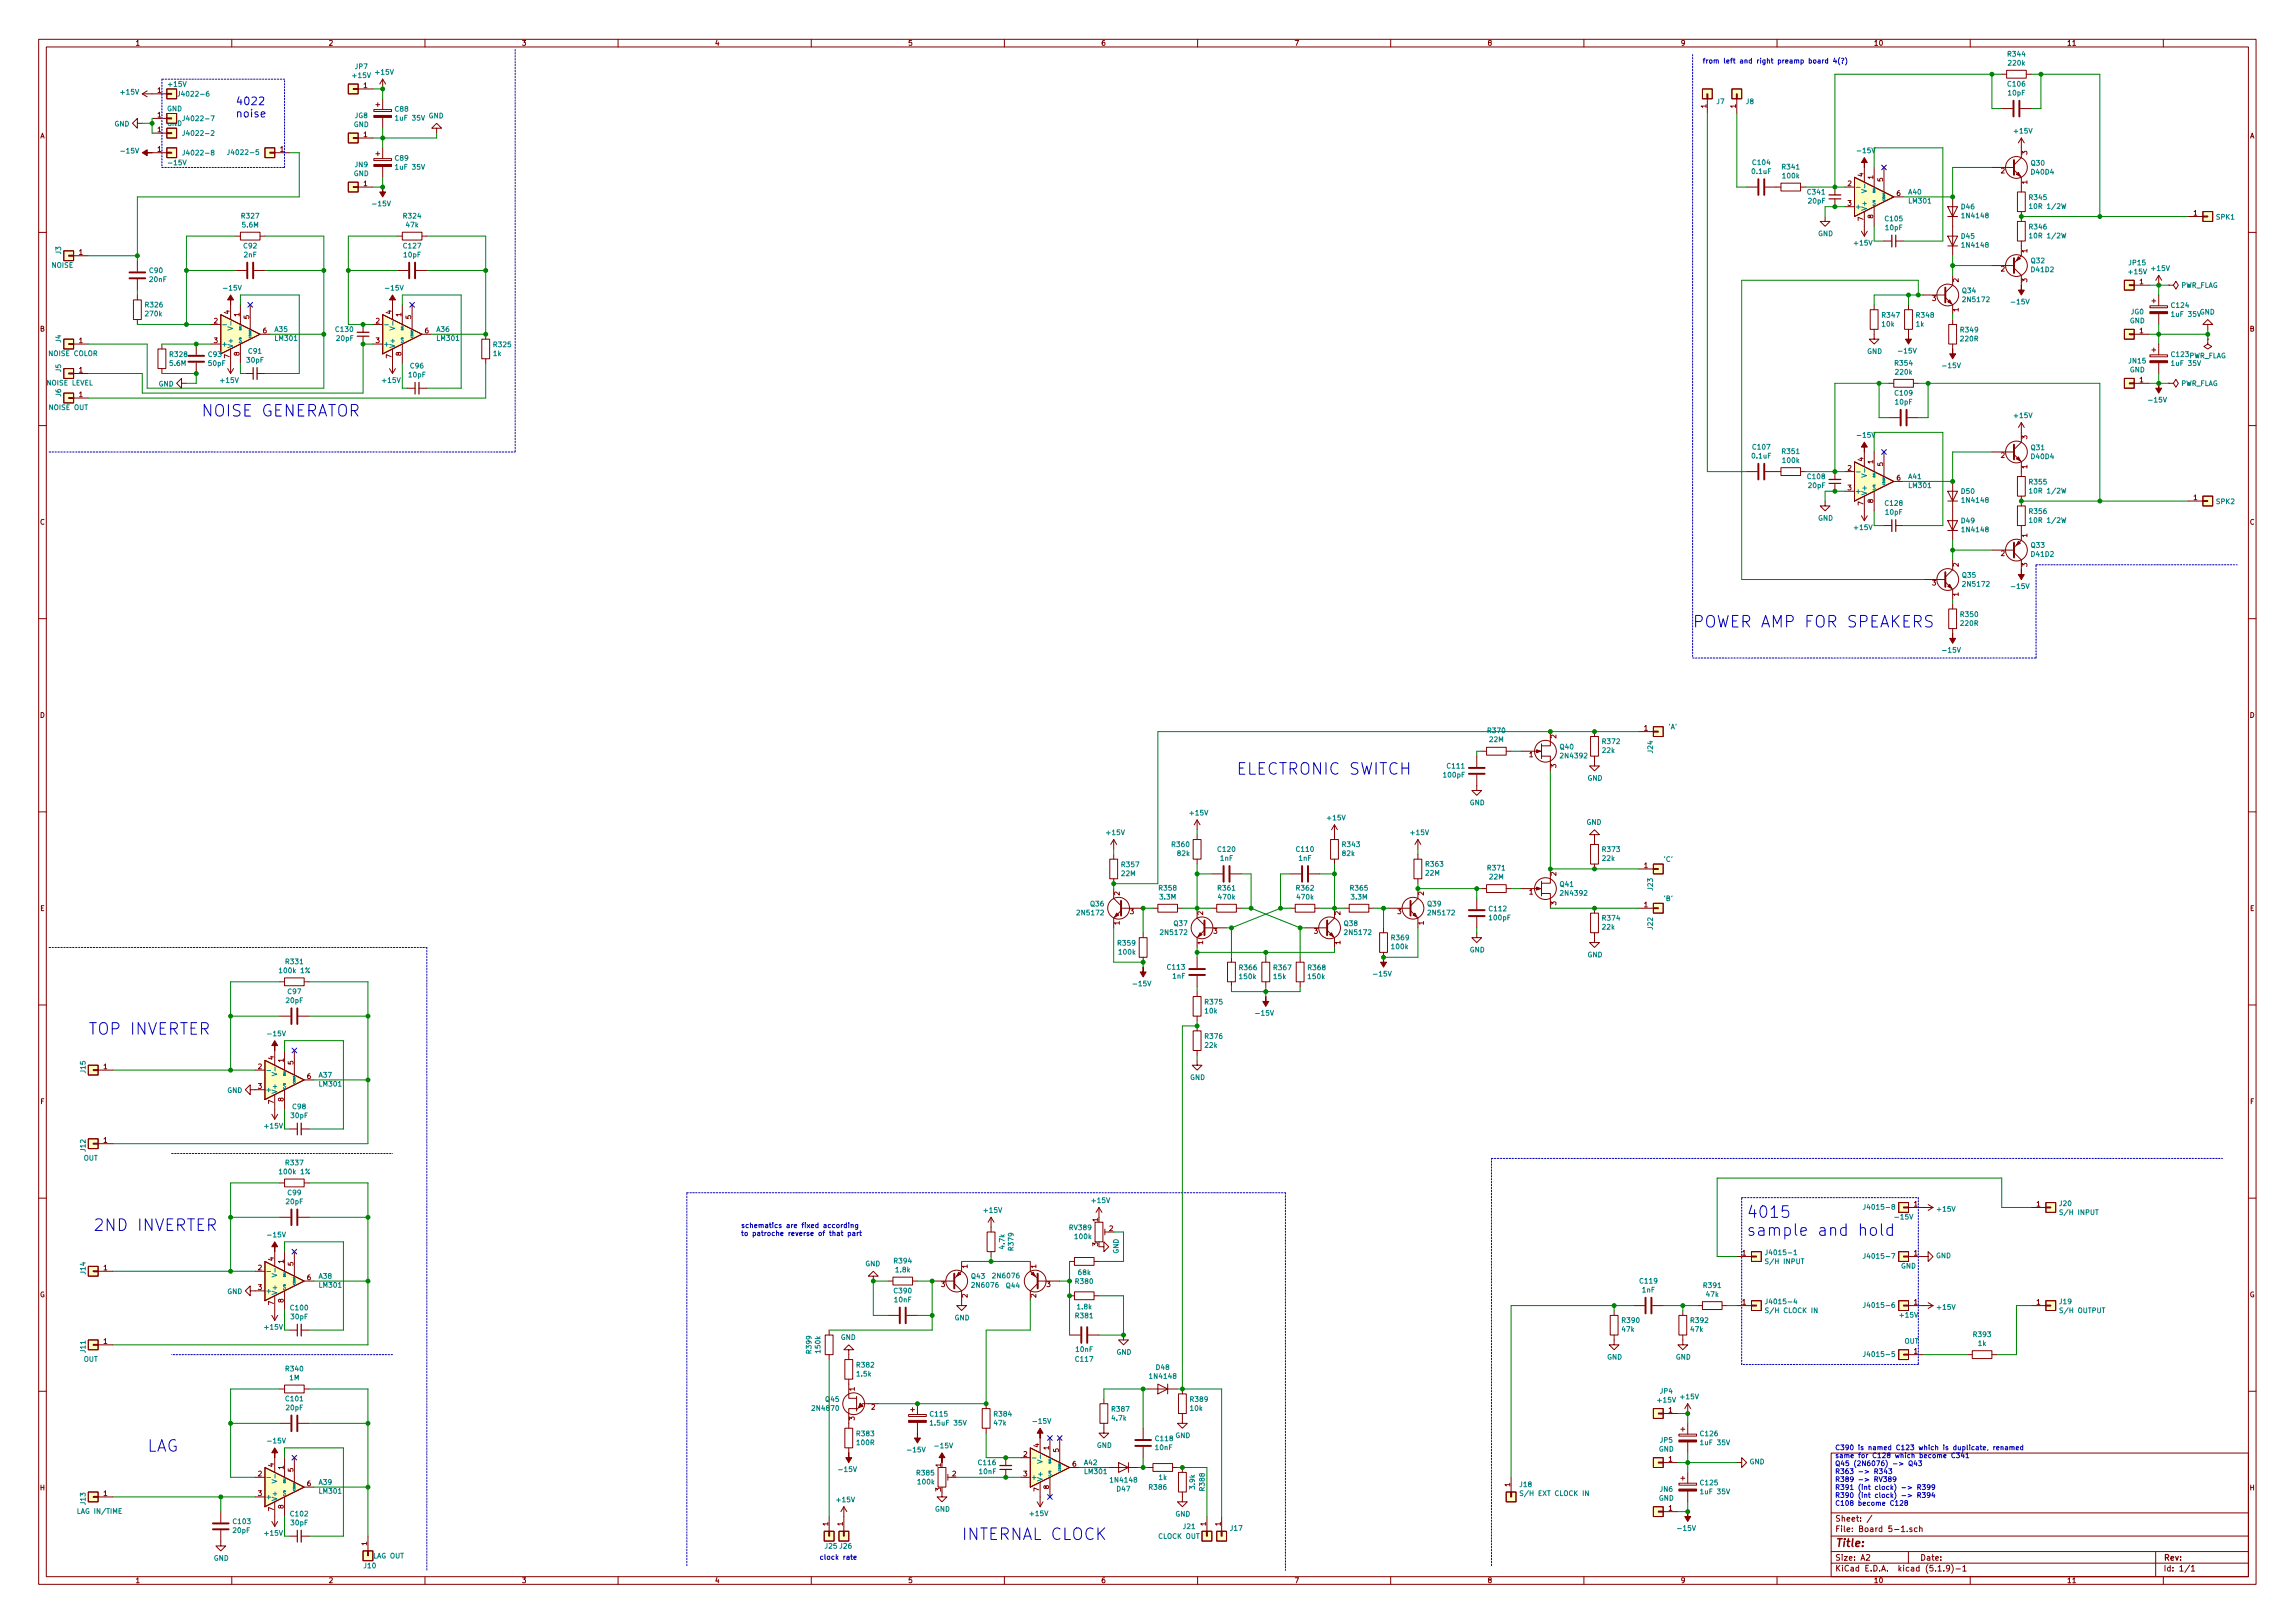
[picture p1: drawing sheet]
<svg xmlns="http://www.w3.org/2000/svg" width="594mm" height="420mm" viewBox="0 0 594 420" stroke-linecap="round" stroke-linejoin="round" font-family="sans-serif">
<defs><g id="words">
<g font-size="4.2" fill="#0000c2">
<text x="52.1" y="107.9">NOISE GENERATOR</text>
<text x="438.1" y="162.5">POWER AMP FOR SPEAKERS</text>
<text x="320" y="200.6">ELECTRONIC SWITCH</text>
<text x="22.9" y="267.9">TOP INVERTER</text>
<text x="452.1" y="315.3">4015</text>
<text x="24.1" y="318.7">2ND INVERTER</text>
<text x="452.1" y="320">sample and hold</text>
<text x="38.1" y="375.8">LAG</text>
<text x="248.9" y="398.7">INTERNAL CLOCK</text>
</g>
<g font-size="2.8" fill="#0000c2">
<text x="61" y="27.2">4022</text>
<text x="61" y="30.4">noise</text>
</g>
<text font-size="2.8" fill="#840000" x="475" y="400.4">Title:</text>
<g font-size="2.1" fill="#840000">
<text x="475" y="393.9">Sheet: /</text>
<text x="475" y="396.6">File: Board 5-1.sch</text>
<text x="475" y="406.8">KiCad E.D.A. kicad (5.1.9)-1</text>
<text x="475" y="404">Size: A2</text>
<text x="497" y="404">Date:</text>
<text x="560" y="404">Rev:</text>
<text x="560" y="406.8">Id: 1/1</text>
</g>
<g font-size="1.8" fill="#840000">
<text x="35" y="11.8">1</text>
<text x="85" y="11.8">2</text>
<text x="135" y="11.8">3</text>
<text x="185" y="11.8">4</text>
<text x="235" y="11.8">5</text>
<text x="285" y="11.8">6</text>
<text x="335" y="11.8">7</text>
<text x="385" y="11.8">8</text>
<text x="435" y="11.8">9</text>
<text x="485" y="11.8">10</text>
<text x="535" y="11.8">11</text>
<text x="94.1" y="22.8">1</text>
<text x="40.8" y="24">1</text>
<text x="441.7" y="28" transform="rotate(-90 441.7 28)">1</text>
<text x="449.3" y="28" transform="rotate(-90 449.3 28)">1</text>
<text x="10.4" y="35.8">A</text>
<text x="40.8" y="34.2">1</text>
<text x="40.8" y="30.4">1</text>
<text x="94.1" y="35.5">1</text>
<text x="582.4" y="35.8">A</text>
<text x="40.8" y="39.3">1</text>
<text x="72.5" y="39.3">1</text>
<text x="524.8" y="40" transform="rotate(-90 524.8 40)">3</text>
<text x="482.3" y="45.7" transform="rotate(-90 482.3 45.7)">4</text>
<text x="484.9" y="46.4" transform="rotate(-90 484.9 46.4)">1</text>
<text x="487.4" y="47" transform="rotate(-90 487.4 47)">5</text>
<text x="518" y="44.9">2</text>
<text x="524.8" y="47.6" transform="rotate(-90 524.8 47.6)">1</text>
<text x="94.1" y="48.2">1</text>
<text x="478.3" y="48.2">2</text>
<text x="478.3" y="53.3">3</text>
<text x="491" y="50.7">6</text>
<text x="482.3" y="57.2" transform="rotate(-90 482.3 57.2)">7</text>
<text x="484.9" y="56.5" transform="rotate(-90 484.9 56.5)">8</text>
<text x="567.8" y="55.8">1</text>
<text x="20.5" y="66">1</text>
<text x="524.8" y="65.4" transform="rotate(-90 524.8 65.4)">1</text>
<text x="518" y="70.3">2</text>
<text x="500.2" y="77.9">3</text>
<text x="507" y="73" transform="rotate(-90 507 73)">2</text>
<text x="524.8" y="73" transform="rotate(-90 524.8 73)">3</text>
<text x="553.9" y="73.6">1</text>
<text x="55.4" y="83.7">2</text>
<text x="59.4" y="81.3" transform="rotate(-90 59.4 81.3)">4</text>
<text x="62" y="81.9" transform="rotate(-90 62 81.9)">1</text>
<text x="64.5" y="82.6" transform="rotate(-90 64.5 82.6)">5</text>
<text x="97.3" y="83.7">2</text>
<text x="101.3" y="81.3" transform="rotate(-90 101.3 81.3)">4</text>
<text x="103.9" y="81.9" transform="rotate(-90 103.9 81.9)">1</text>
<text x="106.4" y="82.6" transform="rotate(-90 106.4 82.6)">5</text>
<text x="507" y="80.7" transform="rotate(-90 507 80.7)">1</text>
<text x="10.4" y="85.8">B</text>
<text x="20.5" y="88.8">1</text>
<text x="55.4" y="88.8">3</text>
<text x="68.1" y="86.3">6</text>
<text x="97.3" y="88.8">3</text>
<text x="110" y="86.3">6</text>
<text x="553.9" y="86.3">1</text>
<text x="582.4" y="85.8">B</text>
<text x="59.4" y="92.7" transform="rotate(-90 59.4 92.7)">7</text>
<text x="62" y="92.1" transform="rotate(-90 62 92.1)">8</text>
<text x="101.3" y="92.7" transform="rotate(-90 101.3 92.7)">7</text>
<text x="103.9" y="92.1" transform="rotate(-90 103.9 92.1)">8</text>
<text x="20.5" y="96.4">1</text>
<text x="553.9" y="99">1</text>
<text x="20.5" y="102.8">1</text>
<text x="524.8" y="113.7" transform="rotate(-90 524.8 113.7)">3</text>
<text x="482.3" y="119.4" transform="rotate(-90 482.3 119.4)">4</text>
<text x="518" y="118.5">2</text>
<text x="478.3" y="121.8">2</text>
<text x="484.9" y="120" transform="rotate(-90 484.9 120)">1</text>
<text x="487.4" y="120.7" transform="rotate(-90 487.4 120.7)">5</text>
<text x="491" y="124.4">6</text>
<text x="524.8" y="121.3" transform="rotate(-90 524.8 121.3)">1</text>
<text x="478.3" y="126.9">3</text>
<text x="482.3" y="130.8" transform="rotate(-90 482.3 130.8)">7</text>
<text x="484.9" y="130.2" transform="rotate(-90 484.9 130.2)">8</text>
<text x="567.8" y="129.5">1</text>
<text x="10.4" y="135.8">C</text>
<text x="582.4" y="135.8">C</text>
<text x="518" y="143.9">2</text>
<text x="524.8" y="139.1" transform="rotate(-90 524.8 139.1)">1</text>
<text x="507" y="146.7" transform="rotate(-90 507 146.7)">2</text>
<text x="524.8" y="146.7" transform="rotate(-90 524.8 146.7)">3</text>
<text x="500.2" y="151.6">3</text>
<text x="507" y="154.3" transform="rotate(-90 507 154.3)">1</text>
<text x="10.4" y="185.8">D</text>
<text x="582.4" y="185.8">D</text>
<text x="402.8" y="191.2" transform="rotate(-90 402.8 191.2)">2</text>
<text x="425.6" y="189.1">1</text>
<text x="395.9" y="196">1</text>
<text x="402.8" y="198.8" transform="rotate(-90 402.8 198.8)">3</text>
<text x="402.8" y="226.7" transform="rotate(-90 402.8 226.7)">2</text>
<text x="425.6" y="224.7">1</text>
<text x="289.8" y="231.8" transform="rotate(-90 289.8 231.8)">2</text>
<text x="368.6" y="231.8" transform="rotate(-90 368.6 231.8)">2</text>
<text x="395.9" y="231.6">1</text>
<text x="10.4" y="235.8">E</text>
<text x="289.8" y="239.4" transform="rotate(-90 289.8 239.4)">1</text>
<text x="292.6" y="236.6">3</text>
<text x="311.4" y="236.9" transform="rotate(-90 311.4 236.9)">2</text>
<text x="347" y="236.9" transform="rotate(-90 347 236.9)">2</text>
<text x="361.8" y="236.6">3</text>
<text x="368.6" y="239.4" transform="rotate(-90 368.6 239.4)">1</text>
<text x="402.8" y="234.3" transform="rotate(-90 402.8 234.3)">3</text>
<text x="425.6" y="234.9">1</text>
<text x="582.4" y="235.8">E</text>
<text x="311.4" y="244.5" transform="rotate(-90 311.4 244.5)">1</text>
<text x="314.1" y="241.7">3</text>
<text x="340.2" y="241.7">3</text>
<text x="347" y="244.5" transform="rotate(-90 347 244.5)">1</text>
<text x="70.9" y="274.3" transform="rotate(-90 70.9 274.3)">4</text>
<text x="73.4" y="275" transform="rotate(-90 73.4 275)">1</text>
<text x="75.9" y="275.6" transform="rotate(-90 75.9 275.6)">5</text>
<text x="26.8" y="276.8">1</text>
<text x="66.8" y="276.8">2</text>
<text x="66.8" y="281.9">3</text>
<text x="79.5" y="279.3">6</text>
<text x="10.5" y="285.8">F</text>
<text x="70.9" y="285.8" transform="rotate(-90 70.9 285.8)">7</text>
<text x="73.4" y="285.1" transform="rotate(-90 73.4 285.1)">8</text>
<text x="582.5" y="285.8">F</text>
<text x="26.8" y="295.8">1</text>
<text x="284.2" y="316.2" transform="rotate(-90 284.2 316.2)">1</text>
<text x="495.5" y="312.3">1</text>
<text x="527.2" y="312.3">1</text>
<text x="284.2" y="322.6" transform="rotate(-90 284.2 322.6)">3</text>
<text x="287.2" y="318.7">2</text>
<text x="26.8" y="328.8">1</text>
<text x="66.8" y="328.8">2</text>
<text x="70.9" y="326.4" transform="rotate(-90 70.9 326.4)">4</text>
<text x="73.4" y="327" transform="rotate(-90 73.4 327)">1</text>
<text x="75.9" y="327.7" transform="rotate(-90 75.9 327.7)">5</text>
<text x="250.4" y="328.3" transform="rotate(-90 250.4 328.3)">1</text>
<text x="268.2" y="328.3" transform="rotate(-90 268.2 328.3)">1</text>
<text x="451" y="325">1</text>
<text x="495.5" y="325">1</text>
<text x="10.3" y="335.8">G</text>
<text x="66.8" y="333.9">3</text>
<text x="79.5" y="331.4">6</text>
<text x="243.7" y="333.2">3</text>
<text x="250.4" y="335.9" transform="rotate(-90 250.4 335.9)">2</text>
<text x="268.2" y="335.9" transform="rotate(-90 268.2 335.9)">2</text>
<text x="271" y="333.2">3</text>
<text x="582.3" y="335.8">G</text>
<text x="70.9" y="337.8" transform="rotate(-90 70.9 337.8)">7</text>
<text x="73.4" y="337.2" transform="rotate(-90 73.4 337.2)">8</text>
<text x="451" y="337.7">1</text>
<text x="495.5" y="337.7">1</text>
<text x="527.2" y="337.7">1</text>
<text x="26.8" y="347.9">1</text>
<text x="495.5" y="350.4">1</text>
<text x="221.2" y="360.1" transform="rotate(-90 221.2 360.1)">1</text>
<text x="225.6" y="364.9">2</text>
<text x="432" y="365.7">1</text>
<text x="221.2" y="367.7" transform="rotate(-90 221.2 367.7)">3</text>
<text x="264.9" y="377.1">2</text>
<text x="269" y="374.7" transform="rotate(-90 269 374.7)">4</text>
<text x="271.5" y="375.3" transform="rotate(-90 271.5 375.3)">1</text>
<text x="274.1" y="375.9" transform="rotate(-90 274.1 375.9)">5</text>
<text x="66.8" y="382.2">2</text>
<text x="70.9" y="379.7" transform="rotate(-90 70.9 379.7)">4</text>
<text x="73.4" y="380.4" transform="rotate(-90 73.4 380.4)">1</text>
<text x="75.9" y="381" transform="rotate(-90 75.9 381)">5</text>
<text x="243.6" y="379.7" transform="rotate(-90 243.6 379.7)">1</text>
<text x="246.5" y="382.2">2</text>
<text x="264.9" y="382.2">3</text>
<text x="277.6" y="379.6">6</text>
<text x="432" y="378.4">1</text>
<text x="10.4" y="385.8">H</text>
<text x="26.8" y="387.3">1</text>
<text x="66.8" y="387.3">3</text>
<text x="79.5" y="384.7">6</text>
<text x="243.6" y="386.1" transform="rotate(-90 243.6 386.1)">3</text>
<text x="269" y="386.1" transform="rotate(-90 269 386.1)">7</text>
<text x="271.5" y="385.5" transform="rotate(-90 271.5 385.5)">8</text>
<text x="390.9" y="384.8" transform="rotate(-90 390.9 384.8)">1</text>
<text x="582.4" y="385.8">H</text>
<text x="70.9" y="391.2" transform="rotate(-90 70.9 391.2)">7</text>
<text x="73.4" y="390.5" transform="rotate(-90 73.4 390.5)">8</text>
<text x="214.4" y="395" transform="rotate(-90 214.4 395)">1</text>
<text x="218.2" y="395" transform="rotate(-90 218.2 395)">1</text>
<text x="312.2" y="395" transform="rotate(-90 312.2 395)">1</text>
<text x="316" y="395" transform="rotate(-90 316 395)">1</text>
<text x="432" y="391.1">1</text>
<text x="95" y="400.1" transform="rotate(-90 95 400.1)">1</text>
<text x="35" y="409.8">1</text>
<text x="85" y="409.8">2</text>
<text x="135" y="409.8">3</text>
<text x="185" y="409.8">4</text>
<text x="235" y="409.8">5</text>
<text x="285" y="409.8">6</text>
<text x="335" y="409.8">7</text>
<text x="385" y="409.8">8</text>
<text x="435" y="409.8">9</text>
<text x="485" y="409.8">10</text>
<text x="535" y="409.8">11</text>
</g>
<g font-size="1.8" fill="#008484">
<text x="91.9" y="17.9">JP7</text>
<text x="519.9" y="14.6">R344</text>
<text x="520" y="17">220k</text>
<text x="43.7" y="22.4">+15V</text>
<text x="91.4" y="20.2">+15V</text>
<text x="97.4" y="19.3">+15V</text>
<text x="519.9" y="22.4">C106</text>
<text x="31.4" y="24.5">+15V</text>
<text x="43.2" y="28.8">GND</text>
<text x="46.8" y="25">J4022-6</text>
<text x="102.3" y="28.9">C88</text>
<text x="444.4" y="26.9">J7</text>
<text x="452" y="26.9">J8</text>
<text x="519.9" y="24.7">10pF</text>
<text x="29.6" y="32.7">GND</text>
<text x="43.2" y="32.6">GND</text>
<text x="48.1" y="35.1">J4022-2</text>
<text x="48.1" y="31.3">J4022-7</text>
<text x="91.6" y="32.9">GND</text>
<text x="91.8" y="30.6">JG8</text>
<text x="102.7" y="31.2">1uF 35V</text>
<text x="110.9" y="30.6">GND</text>
<text x="521.5" y="34.6">+15V</text>
<text x="31.6" y="39.7">-15V</text>
<text x="48.1" y="40.2">J4022-8</text>
<text x="59.7" y="40.1">J4022-5</text>
<text x="102.3" y="41.6">C89</text>
<text x="481.1" y="39.6">-15V</text>
<text x="43.9" y="42.8">-15V</text>
<text x="91.6" y="45.6">GND</text>
<text x="91.9" y="43.3">JN9</text>
<text x="102.7" y="43.9">1uF 35V</text>
<text x="453.6" y="45">0.1uF</text>
<text x="453.8" y="42.7">C104</text>
<text x="461.4" y="43.9">R341</text>
<text x="461.6" y="46.2">100k</text>
<text x="525.8" y="42.9">Q30</text>
<text x="526" y="45.2">D40D4</text>
<text x="96.8" y="53.4">-15V</text>
<text x="468" y="50.4">C341</text>
<text x="468.2" y="52.7">20pF</text>
<text x="494.1" y="50.4">A40</text>
<text x="494.3" y="52.7">LM301</text>
<text x="525.4" y="51.8">R345</text>
<text x="62.7" y="56.6">R327</text>
<text x="62.8" y="58.9">5.6M</text>
<text x="104.6" y="56.6">R324</text>
<text x="105.2" y="58.9">47k</text>
<text x="480.2" y="54.1">+</text>
<text x="483.2" y="54.7" transform="rotate(-90 483.2 54.7)">V+</text>
<text x="488.1" y="57.3">C105</text>
<text x="488.2" y="59.6">10pF</text>
<text x="507.8" y="54.2">D46</text>
<text x="508.2" y="56.5">1N4148</text>
<text x="525.4" y="59.4">R346</text>
<text x="526.1" y="54.1">10R 1/2W</text>
<text x="573.8" y="56.8">SPK1</text>
<text x="15.8" y="65.8" transform="rotate(-90 15.8 65.8)">J3</text>
<text x="63.1" y="64.3">C92</text>
<text x="104.6" y="64.3">C127</text>
<text x="470.6" y="61.1">GND</text>
<text x="480.1" y="63.5">+15V</text>
<text x="507.8" y="61.8">D45</text>
<text x="508.2" y="64.1">1N4148</text>
<text x="526.1" y="61.7">10R 1/2W</text>
<text x="13.4" y="69.3">NOISE</text>
<text x="38.8" y="70.7">C90</text>
<text x="63.2" y="66.6">2nF</text>
<text x="104.6" y="66.6">10pF</text>
<text x="525.8" y="68.1">Q32</text>
<text x="526" y="70.5">D41D2</text>
<text x="551.2" y="68.7">JP15</text>
<text x="551.2" y="71">+15V</text>
<text x="557.1" y="70.1">+15V</text>
<text x="38.8" y="73">20nF</text>
<text x="58.2" y="75.2">-15V</text>
<text x="100.1" y="75.2">-15V</text>
<text x="508" y="75.9">Q34</text>
<text x="564.4" y="74.5">PWR_FLAG</text>
<text x="37.7" y="79.6">R326</text>
<text x="37.8" y="81.9">270k</text>
<text x="487.3" y="82.2">R347</text>
<text x="496.2" y="82.2">R348</text>
<text x="508.4" y="78.2">2N5172</text>
<text x="521" y="78.8">-15V</text>
<text x="551.3" y="83.7">GND</text>
<text x="551.6" y="81.4">JG0</text>
<text x="562.2" y="79.7">C124</text>
<text x="562.5" y="82">1uF 35V</text>
<text x="569.4" y="81.4">GND</text>
<text x="15.8" y="88.7" transform="rotate(-90 15.8 88.7)">J4</text>
<text x="57.3" y="89.7">+</text>
<text x="71.2" y="85.9">A35</text>
<text x="71.3" y="88.2">LM301</text>
<text x="87" y="85.9">C130</text>
<text x="87.2" y="88.2">20pF</text>
<text x="99.2" y="89.7">+</text>
<text x="113.1" y="85.9">A36</text>
<text x="113.3" y="88.2">LM301</text>
<text x="127.9" y="89.9">R325</text>
<text x="487.2" y="84.5">10k</text>
<text x="496" y="84.5">1k</text>
<text x="507.6" y="86">R349</text>
<text x="507.6" y="88.4">220R</text>
<text x="12.7" y="92.2">NOISE COLOR</text>
<text x="44" y="94.7">5.6M</text>
<text x="44.1" y="92.4">R328</text>
<text x="54" y="92.4">C93</text>
<text x="54.1" y="94.7">50pF</text>
<text x="60.3" y="90.2" transform="rotate(-90 60.3 90.2)">V+</text>
<text x="64" y="93.9">30pF</text>
<text x="64.4" y="91.6">C91</text>
<text x="102.2" y="90.2" transform="rotate(-90 102.2 90.2)">V+</text>
<text x="106.3" y="95.4">C96</text>
<text x="127.7" y="92.2">1k</text>
<text x="483.3" y="91.6">GND</text>
<text x="490.7" y="94.7">R354</text>
<text x="491.8" y="91.5">-15V</text>
<text x="503.2" y="95.3">-15V</text>
<text x="551.2" y="94.1">JN15</text>
<text x="562.2" y="92.4">C123PWR_FLAG</text>
<text x="562.5" y="94.7">1uF 35V</text>
<text x="12.2" y="99.8">NOISE LEVEL</text>
<text x="15.8" y="96.3" transform="rotate(-90 15.8 96.3)">J5</text>
<text x="41" y="100">GND</text>
<text x="57.2" y="99.1">+15V</text>
<text x="99.1" y="99.1">+15V</text>
<text x="105.9" y="97.7">10pF</text>
<text x="490.8" y="97">220k</text>
<text x="551.3" y="96.4">GND</text>
<text x="564.4" y="99.9">PWR_FLAG</text>
<text x="12.8" y="106.1">NOISE OUT</text>
<text x="15.8" y="102.6" transform="rotate(-90 15.8 102.6)">J6</text>
<text x="490.7" y="102.4">C109</text>
<text x="490.7" y="104.7">10pF</text>
<text x="556.6" y="104.2">-15V</text>
<text x="481.1" y="113.3">-15V</text>
<text x="521.5" y="108.2">+15V</text>
<text x="453.6" y="118.7">0.1uF</text>
<text x="453.8" y="116.4">C107</text>
<text x="461.4" y="117.5">R351</text>
<text x="461.6" y="119.8">100k</text>
<text x="525.8" y="116.5">Q31</text>
<text x="526" y="118.8">D40D4</text>
<text x="468" y="124">C108</text>
<text x="494.1" y="124">A41</text>
<text x="525.4" y="125.4">R355</text>
<text x="468.2" y="126.3">20pF</text>
<text x="480.2" y="127.8">+</text>
<text x="483.2" y="128.3" transform="rotate(-90 483.2 128.3)">V+</text>
<text x="488.1" y="130.9">C128</text>
<text x="494.3" y="126.3">LM301</text>
<text x="507.8" y="127.8">D50</text>
<text x="508.2" y="130.1">1N4148</text>
<text x="526.1" y="127.7">10R 1/2W</text>
<text x="573.8" y="130.5">SPK2</text>
<text x="470.6" y="134.8">GND</text>
<text x="480.1" y="137.2">+15V</text>
<text x="488.2" y="133.2">10pF</text>
<text x="507.8" y="135.4">D49</text>
<text x="508.2" y="137.8">1N4148</text>
<text x="525.4" y="133">R356</text>
<text x="526.1" y="135.3">10R 1/2W</text>
<text x="525.8" y="141.8">Q33</text>
<text x="508" y="149.5">Q35</text>
<text x="526" y="144.1">D41D2</text>
<text x="508.4" y="151.9">2N5172</text>
<text x="521" y="152.4">-15V</text>
<text x="507.6" y="159.7">R350</text>
<text x="507.6" y="162">220R</text>
<text x="503.2" y="169">-15V</text>
<text x="385.2" y="189.8">R370</text>
<text x="432" y="188.8">'A'</text>
<text x="385.6" y="192.1">22M</text>
<text x="403.9" y="194">Q40</text>
<text x="404.3" y="196.3">2N4392</text>
<text x="414.9" y="194.9">22k</text>
<text x="414.9" y="192.6">R372</text>
<text x="427.9" y="194.9" transform="rotate(-90 427.9 194.9)">J24</text>
<text x="373.8" y="201.3">100pF</text>
<text x="374.7" y="198.9">C111</text>
<text x="410.9" y="202.1">GND</text>
<text x="380.4" y="208.4">GND</text>
<text x="308.2" y="211.1">+15V</text>
<text x="343.7" y="212.4">+15V</text>
<text x="410.7" y="213.5">GND</text>
<text x="286.6" y="216.2">+15V</text>
<text x="303.5" y="219.3">R360</text>
<text x="304.9" y="221.6">82k</text>
<text x="315.4" y="220.5">C120</text>
<text x="335.7" y="220.5">C110</text>
<text x="347.5" y="221.6">82k</text>
<text x="347.6" y="219.3">R343</text>
<text x="365.3" y="216.2">+15V</text>
<text x="414.9" y="220.5">R373</text>
<text x="290.4" y="226.8">22M</text>
<text x="290.5" y="224.5">R357</text>
<text x="315.9" y="222.8">1nF</text>
<text x="336.2" y="222.8">1nF</text>
<text x="369.1" y="226.7">22M</text>
<text x="369.2" y="224.3">R363</text>
<text x="385.2" y="225.3">R371</text>
<text x="385.6" y="227.7">22M</text>
<text x="414.9" y="222.9">22k</text>
<text x="430.8" y="223.1">'C'</text>
<text x="300.2" y="230.5">R358</text>
<text x="300.3" y="232.9">3.3M</text>
<text x="315.4" y="230.5">R361</text>
<text x="315.5" y="232.9">470k</text>
<text x="335.7" y="230.5">R362</text>
<text x="335.9" y="232.9">470k</text>
<text x="349.7" y="230.5">R365</text>
<text x="349.8" y="232.9">3.3M</text>
<text x="403.9" y="229.6">Q41</text>
<text x="404.3" y="231.9">2N4392</text>
<text x="427.9" y="230.4" transform="rotate(-90 427.9 230.4)">J23</text>
<text x="430.8" y="233.3">'B'</text>
<text x="279.1" y="236.9">2N5172</text>
<text x="282.3" y="234.6">Q36</text>
<text x="303.9" y="239.7">Q37</text>
<text x="348" y="239.7">Q38</text>
<text x="369.6" y="234.6">Q39</text>
<text x="370" y="236.9">2N5172</text>
<text x="385.6" y="235.9">C112</text>
<text x="385.6" y="238.2">100pF</text>
<text x="414.9" y="238.3">R374</text>
<text x="289.5" y="244.8">R359</text>
<text x="300.7" y="242">2N5172</text>
<text x="348.4" y="242">2N5172</text>
<text x="360.3" y="243.4">R369</text>
<text x="360.3" y="245.7">100k</text>
<text x="414.9" y="240.6">22k</text>
<text x="427.9" y="240.6" transform="rotate(-90 427.9 240.6)">J22</text>
<text x="72.7" y="251.9">100k 1%</text>
<text x="74.1" y="249.6">R331</text>
<text x="289.8" y="247.1">100k</text>
<text x="302.3" y="251">C113</text>
<text x="321" y="251.1">R366</text>
<text x="329.8" y="251.1">R367</text>
<text x="338.7" y="251.1">R368</text>
<text x="380.4" y="246.5">GND</text>
<text x="410.9" y="247.8">GND</text>
<text x="74.6" y="257.3">C97</text>
<text x="293.7" y="255.3">-15V</text>
<text x="303.6" y="253.3">1nF</text>
<text x="321" y="253.5">150k</text>
<text x="329.8" y="253.5">15k</text>
<text x="338.8" y="253.5">150k</text>
<text x="355.9" y="252.8">-15V</text>
<text x="74.1" y="259.7">20pF</text>
<text x="312" y="262.3">10k</text>
<text x="312.1" y="260">R375</text>
<text x="325.4" y="262.9">-15V</text>
<text x="69.6" y="268.2">-15V</text>
<text x="312.1" y="268.9">R376</text>
<text x="312" y="271.2">22k</text>
<text x="22.1" y="277.7" transform="rotate(-90 22.1 277.7)">J15</text>
<text x="82.6" y="279">A37</text>
<text x="82.8" y="281.3">LM301</text>
<text x="308.1" y="279.6">GND</text>
<text x="58.8" y="282.9">GND</text>
<text x="68.7" y="282.7">+</text>
<text x="71.8" y="283.3" transform="rotate(-90 71.8 283.3)">V+</text>
<text x="75.8" y="287.1">C98</text>
<text x="68.7" y="292.1">+15V</text>
<text x="75.4" y="289.4">30pF</text>
<text x="22.1" y="298" transform="rotate(-90 22.1 298)">J12</text>
<text x="21.6" y="300.4">OUT</text>
<text x="72.7" y="304">100k 1%</text>
<text x="74.1" y="301.7">R337</text>
<text x="74.1" y="311.7">20pF</text>
<text x="74.6" y="309.4">C99</text>
<text x="282.8" y="311.4">+15V</text>
<text x="254.8" y="314">+15V</text>
<text x="483.2" y="313.1">J4015-8</text>
<text x="490.9" y="315.7">-15V</text>
<text x="501.6" y="313.7">+15V</text>
<text x="533.2" y="312.2">J20</text>
<text x="533.8" y="314.5">S/H INPUT</text>
<text x="69.6" y="320.3">-15V</text>
<text x="260" y="323.2" transform="rotate(-90 260 323.2)">4.7k</text>
<text x="262.4" y="323.6" transform="rotate(-90 262.4 323.6)">R379</text>
<text x="277" y="318.5">RV389</text>
<text x="278.4" y="320.8">100k</text>
<text x="22.1" y="329.8" transform="rotate(-90 22.1 329.8)">J14</text>
<text x="224" y="327.8">GND</text>
<text x="231.6" y="327.1">R394</text>
<text x="232" y="329.4">1.8k</text>
<text x="289.6" y="324.6" transform="rotate(-90 289.6 324.6)">GND</text>
<text x="457.6" y="327.2">S/H INPUT</text>
<text x="457.8" y="324.9">J4015-1</text>
<text x="483.2" y="325.8">J4015-7</text>
<text x="492.1" y="328.4">GND</text>
<text x="501.1" y="325.7">GND</text>
<text x="58.8" y="335">GND</text>
<text x="68.7" y="334.8">+</text>
<text x="71.8" y="335.3" transform="rotate(-90 71.8 335.3)">V+</text>
<text x="82.6" y="331">A38</text>
<text x="82.8" y="333.3">LM301</text>
<text x="231.6" y="334.8">C390</text>
<text x="251.5" y="331">Q43</text>
<text x="251.9" y="333.3">2N6076</text>
<text x="257.3" y="330.9">2N6076</text>
<text x="260.5" y="333.5">Q44</text>
<text x="278.5" y="332.4">R380</text>
<text x="279.2" y="330.1">68k</text>
<text x="424.6" y="332.3">C119</text>
<text x="425.1" y="334.6">1nF</text>
<text x="441.1" y="333.4">R391</text>
<text x="441.8" y="335.7">47k</text>
<text x="75.3" y="339.2">C100</text>
<text x="75.4" y="341.5">30pF</text>
<text x="231.6" y="337.1">10nF</text>
<text x="247.1" y="341.8">GND</text>
<text x="278.5" y="341.3">R381</text>
<text x="278.9" y="339">1.8k</text>
<text x="457.7" y="339.9">S/H CLOCK IN</text>
<text x="457.8" y="337.6">J4015-4</text>
<text x="483.2" y="338.5">J4015-6</text>
<text x="491.9" y="341.1">+15V</text>
<text x="501.6" y="339.1">+15V</text>
<text x="533.2" y="337.6">J19</text>
<text x="533.6" y="339.9">S/H OUTPUT</text>
<text x="68.7" y="344.2">+15V</text>
<text x="217.6" y="346.9">GND</text>
<text x="419.9" y="344.8">47k</text>
<text x="420" y="342.5">R390</text>
<text x="437.7" y="344.8">47k</text>
<text x="437.8" y="342.5">R392</text>
<text x="493" y="347.8">OUT</text>
<text x="511" y="346.1">R393</text>
<text x="21.6" y="352.5">OUT</text>
<text x="22.1" y="350.1" transform="rotate(-90 22.1 350.1)">J11</text>
<text x="210.1" y="350.3" transform="rotate(-90 210.1 350.3)">R399</text>
<text x="212.4" y="350.1" transform="rotate(-90 212.4 350.1)">150k</text>
<text x="278.5" y="352.5">C117</text>
<text x="278.6" y="350">10nF</text>
<text x="289" y="350.7">GND</text>
<text x="416" y="352">GND</text>
<text x="433.8" y="352">GND</text>
<text x="483.2" y="351.2">J4015-5</text>
<text x="512.1" y="348.4">1k</text>
<text x="74.1" y="355">R340</text>
<text x="75" y="357.3">1M</text>
<text x="221.9" y="356.3">1.5k</text>
<text x="221.9" y="354">R382</text>
<text x="297.9" y="356.9">1N4148</text>
<text x="299.3" y="354.6">D48</text>
<text x="74.1" y="362.8">C101</text>
<text x="74.1" y="365.1">20pF</text>
<text x="210.5" y="365.2">2N4870</text>
<text x="213.8" y="362.9">Q45</text>
<text x="287.9" y="365.4">R387</text>
<text x="308.2" y="365.2">10k</text>
<text x="308.3" y="362.9">R389</text>
<text x="429.3" y="363.1">+15V</text>
<text x="429.8" y="360.8">JP4</text>
<text x="435.2" y="362.2">+15V</text>
<text x="221.9" y="371.8">R383</text>
<text x="240.9" y="366.7">C115</text>
<text x="241.3" y="369">1.5uF 35V</text>
<text x="257.4" y="369">47k</text>
<text x="257.5" y="366.7">R384</text>
<text x="267.8" y="368.6">-15V</text>
<text x="287.9" y="367.8">4.7k</text>
<text x="440.3" y="371.8">C126</text>
<text x="69.6" y="373.7">-15V</text>
<text x="221.9" y="374.1">100R</text>
<text x="235.3" y="376">-15V</text>
<text x="242.4" y="374.9">-15V</text>
<text x="283.9" y="374.8">GND</text>
<text x="299.2" y="375.4">10nF</text>
<text x="299.2" y="373.1">C118</text>
<text x="304.2" y="372.3">GND</text>
<text x="429.4" y="375.8">GND</text>
<text x="429.8" y="373.5">JP5</text>
<text x="440.5" y="374.1">1uF 35V</text>
<text x="217.5" y="381">-15V</text>
<text x="237.4" y="382">R385</text>
<text x="253.4" y="379.3">C116</text>
<text x="253.6" y="381.6">10nF</text>
<text x="266.8" y="383.1">+</text>
<text x="269.9" y="383.6" transform="rotate(-90 269.9 383.6)">V+</text>
<text x="280.7" y="379.3">A42</text>
<text x="280.9" y="381.6">LM301</text>
<text x="287.7" y="383.8">1N4148</text>
<text x="300" y="383.1">1k</text>
<text x="452.9" y="379.1">GND</text>
<text x="22.1" y="389.5" transform="rotate(-90 22.1 389.5)">J13</text>
<text x="68.7" y="388.2">+</text>
<text x="71.8" y="388.7" transform="rotate(-90 71.8 388.7)">V+</text>
<text x="82.6" y="384.4">A39</text>
<text x="82.8" y="386.7">LM301</text>
<text x="216.7" y="388.9">+15V</text>
<text x="237.7" y="384.3">100k</text>
<text x="289.2" y="386.1">D47</text>
<text x="297.6" y="385.7">R386</text>
<text x="309.3" y="385.4" transform="rotate(-90 309.3 385.4)">3.9k</text>
<text x="311.8" y="385.8" transform="rotate(-90 311.8 385.8)">R388</text>
<text x="393.5" y="385">J18</text>
<text x="394.4" y="387.3">S/H EXT CLOCK IN</text>
<text x="429.4" y="388.5">GND</text>
<text x="429.7" y="386.2">JN6</text>
<text x="440.3" y="384.5">C125</text>
<text x="440.5" y="386.8">1uF 35V</text>
<text x="20.4" y="391.9">LAG IN/TIME</text>
<text x="60.5" y="394.5">C103</text>
<text x="75.3" y="392.5">C102</text>
<text x="75.4" y="394.9">30pF</text>
<text x="242" y="391.3">GND</text>
<text x="266.8" y="392.5">+15V</text>
<text x="304.2" y="392.6">GND</text>
<text x="306.3" y="395.8">J21</text>
<text x="60.4" y="396.8">20pF</text>
<text x="68.7" y="397.6">+15V</text>
<text x="213.6" y="400.9">J25 J26</text>
<text x="299.9" y="398.4">CLOCK OUT</text>
<text x="318.5" y="396.3">J17</text>
<text x="434.6" y="396.3">-15V</text>
<text x="55.3" y="404">GND</text>
<text x="94.3" y="406">J10</text>
<text x="96.6" y="403.4">LAG OUT</text>
</g>
<g font-size="1.8" fill="#0000c2">
<text x="440.7" y="16.4">from left and right preamp board 4(?)</text>
<text x="191.8" y="317.9">schematics are fixed according</text>
<text x="191.8" y="320">to patroche reverse of that part</text>
<text x="475" y="375.4">C390 is named C123 which is duplicate, renamed</text>
<text x="475" y="377.5">same for C128 which become C341</text>
<text x="475" y="379.5">Q45 (2N6076) -&gt; Q43</text>
<text x="475" y="381.6">R363 -&gt; R343</text>
<text x="475" y="383.6">R389 -&gt; RV389</text>
<text x="475" y="385.7">R391 (int clock) -&gt; R399</text>
<text x="475" y="387.7">R390 (int clock) -&gt; R394</text>
<text x="475" y="389.8">C108 become C128</text>
<text x="212.1" y="403.8">clock rate</text>
</g>
<g font-size=".7" fill="#008484">
<text x="485.4" y="53.4" transform="rotate(-90 485.4 53.4)">C/B</text>
<text x="485.4" y="50" transform="rotate(-90 485.4 50)">BAL</text>
<text x="487.9" y="52" transform="rotate(-90 487.9 52)">COMP</text>
<text x="62.5" y="88.9" transform="rotate(-90 62.5 88.9)">C/B</text>
<text x="62.5" y="85.6" transform="rotate(-90 62.5 85.6)">BAL</text>
<text x="65" y="87.5" transform="rotate(-90 65 87.5)">COMP</text>
<text x="104.4" y="88.9" transform="rotate(-90 104.4 88.9)">C/B</text>
<text x="104.4" y="85.6" transform="rotate(-90 104.4 85.6)">BAL</text>
<text x="106.9" y="87.5" transform="rotate(-90 106.9 87.5)">COMP</text>
<text x="485.4" y="123.7" transform="rotate(-90 485.4 123.7)">BAL</text>
<text x="487.9" y="125.6" transform="rotate(-90 487.9 125.6)">COMP</text>
<text x="485.4" y="127" transform="rotate(-90 485.4 127)">C/B</text>
<text x="73.9" y="282" transform="rotate(-90 73.9 282)">C/B</text>
<text x="73.9" y="278.6" transform="rotate(-90 73.9 278.6)">BAL</text>
<text x="76.5" y="280.6" transform="rotate(-90 76.5 280.6)">COMP</text>
<text x="73.9" y="334.1" transform="rotate(-90 73.9 334.1)">C/B</text>
<text x="73.9" y="330.7" transform="rotate(-90 73.9 330.7)">BAL</text>
<text x="76.5" y="332.6" transform="rotate(-90 76.5 332.6)">COMP</text>
<text x="272" y="382.3" transform="rotate(-90 272 382.3)">C/B</text>
<text x="272" y="378.9" transform="rotate(-90 272 378.9)">BAL</text>
<text x="274.6" y="380.9" transform="rotate(-90 274.6 380.9)">COMP</text>
<text x="73.9" y="387.4" transform="rotate(-90 73.9 387.4)">C/B</text>
<text x="73.9" y="384" transform="rotate(-90 73.9 384)">BAL</text>
<text x="76.5" y="386" transform="rotate(-90 76.5 386)">COMP</text>
</g>
</g></defs>
<g fill="none" stroke="#840000" stroke-width=".26">
<path d="M10 10.2h574v400h-574zM12 12.2h570v396h-570zM60 10.2v2M110 10.2v2M160 10.2v2M210 10.2v2M260 10.2v2M310 10.2v2M360 10.2v2M410 10.2v2M460 10.2v2M510 10.2v2"/>
<path d="M518.2 19.2h1.2M519.4 18.2h5.1v2h-5.1zM524.5 19.2h1.3M536.5 11.8h.8M560 10.2v2M35.6 31.9v-1.3l-1.3 1.3 1.3 1.3v-1.3h1.2M36.8 24.3h6.4M36.8 24.3l1.3 .8M38.1 23.5l-1.3 .8M39.4 34.5h3.8M39.4 39.5h3.8M39.4 30.6h3.8"/>
<path d="M43.2 33.2h2.5v2.5h-2.5zM43.2 34.3h1.2v.3h-1.2zM43.2 38.3h2.5v2.5h-2.5zM43.2 39.4h1.2v.3h-1.2zM43.2 29.4h2.5v2.5h-2.5zM43.2 30.5h1.2v.3h-1.2zM43.2 23h2.5v2.6h-2.5zM43.2 24.2h1.2v.2h-1.2zM68.6 38.3h2.5v2.5h-2.5zM69.8 39.4h1.3v.3h-1.3zM71.1 39.5h3.8M90.2 34.5h2.5v2.5h-2.5z"/>
<path d="M90.2 21.8h2.5v2.5h-2.5zM91.4 35.6h1.3v.3h-1.3zM91.4 22.9h1.3v.3h-1.3zM92.7 35.7h3.8M92.7 23h3.8M96.8 28.4h4.5v.5h-4.5zM97.3 39.8h1M97.3 27.1h1M97.8 26.6v1M97.8 39.3v1M99.1 20.5l-.8 1.3M99.1 20.5v2.5"/>
<path d="M99.1 25.6v2.8M99.1 30.4v2.8M99.1 38.3v2.8M99.1 20.5l.7 1.3M113 33.2h1.3l-1.3-1.3-1.2 1.3h1.2v1.3M440.7 23h2.5v2.6h-2.5zM441.8 24.3h.3v1.3h-.3zM442 25.6v3.8M448.3 23h2.5v2.6h-2.5zM449.5 24.3h.2v1.3h-.2zM449.6 25.6v3.8M518.2 28.1h2.8"/>
<path d="M523 28.1h2.8M523.2 35.7v5.1l-1.9 1.9M523.2 35.7l-.7 1.3M523.2 35.7l.8 1.3M90.2 47.2h2.5v2.5h-2.5zM91.4 48.3h1.3v.3h-1.3zM92.7 48.4h3.8M96.8 41.1h4.5v.5h-4.5zM99.1 43.1v2.8M452.1 48.4h2.8M456.9 48.4h4.1M461 47.4h5.1v2h-5.1z"/>
<path d="M466.1 48.4h1.3M472.4 56v1.3h1.3l-1.3 1.3-1.2-1.3h1.2M475 48.4v2.1M475 51.5v2M477.5 48.4h2.6M477.5 53.5h2.6M480.1 45.9l10.1 5.1-10.1 5zM481.8 59.9l.8 1.2M482.6 43.3v3.9M482.6 54.8v6.3M483.4 59.9l-.8 1.2M485.1 43.3v5.1"/>
<path d="M485.1 53.5v5.1M487.7 43.3v6.4M490.2 51h2.6M504.2 53.5h2.5l-1.2 2.5zM504.2 56h2.5M505.5 51v15.2M515.6 43.3h5.7M521.3 44l1.9 1.9v3.8M522.2 49.7h2.1v5.1h-2.1zM522.2 57.3h2.1v5.1h-2.1zM523.2 54.8v2.5M566.4 56h3.8"/>
<path d="M570.2 54.8h2.6v2.5h-2.6zM570.2 55.9h1.3v.3h-1.3zM10 60.2h2M16.5 64.9h2.5v2.6h-2.5zM17.8 66.1h1.2v.2h-1.2zM19 66.2h3.9M34.5 77.6h2.1v5.1h-2.1zM35.6 67.5v2.8M35.6 72.3v2.8M35.6 76.4v1.2M59.7 78.9v3.8M61 61.1h1.2"/>
<path d="M61 70h2.8M62.2 60.1h5.1v2h-5.1zM62.2 78.9v5.1M64.8 78.9v6.4M65.8 70h2.8M67.3 61.1h1.3M101.6 78.9v3.8M102.9 61.1h1.2M102.9 70h2.8M104.1 60.1h5.1v2h-5.1zM104.1 78.9v5.1M106.7 78.9v6.4"/>
<path d="M107.7 70h2.8M109.2 61.1h1.3M485.1 78.9v1.3M487.7 62.4h2M490.7 62.4h2.1M494 78.9v1.3M497.8 76.4h5.8M503.6 77l1.9 1.9v2.5M504.2 61.1h2.5l-1.2 2.6zM504.2 63.7h2.5M505.5 71.3v2.5l-1.9 1.9M515.6 68.7h5.7"/>
<path d="M521.3 69.4l1.9 1.9v2.5M523.2 62.4v3.8l-1.9 1.9M549.9 72.6h2.5v2.5h-2.5zM551.2 73.7h1.2v.3h-1.2zM552.4 73.8h3.9M556.5 79.2h4.6v.5h-4.6zM557 77.9h1M557.5 77.4v1M558.8 71.3v2.5M558.8 76.4v2.8M558.8 71.3l-.8 1.3M558.8 71.3l.8 1.3"/>
<path d="M561.3 73.8h1.3l.6-1 .7 1-.7 1-.6-1M561.3 73.8h.1M582 60.2h2M16.5 87.8h2.5v2.5h-2.5zM16.5 95.4h2.5v2.6h-2.5zM17.8 88.9h1.2v.3h-1.2zM17.8 96.6h1.2v.2h-1.2zM19 89.1h3.9M19 96.7h3.9M35.6 82.7v1.3M40.9 90.3h2v5.1h-2zM41.9 89.1v1.2"/>
<path d="M41.9 95.4v1.3M47 99.2v-1.2l-1.3 1.2 1.3 1.3v-1.3h1.3M50.8 89.1v2.8M50.8 93.9v2.8M54.6 84h2.5M54.6 89.1h2.5M57.1 81.4l10.2 5.1-10.2 5.1zM58.9 95.4l.8 1.3M59.7 90.3v6.4M60.5 95.4l-.8 1.3M62.2 89.1v5M63.5 96.7h2"/>
<path d="M66.5 96.7h2.1M67.3 86.5h2.5M94 84v2M94 87v2.1M96.5 84h2.6M96.5 89.1h2.6M99.1 81.4l10.1 5.1-10.1 5.1zM100.8 95.4l.8 1.3M101.6 90.3v6.4M102.4 95.4l-.8 1.3M104.1 89.1v5M109.2 86.5h2.6"/>
<path d="M124.7 87.8h2v5.1h-2zM125.7 86.5v1.3M125.7 92.9v1.2M484.1 80.2h2.1v5.1h-2.1zM485.1 85.3v2.5h1.3l-1.3 1.3-1.2-1.3h1.2M488.9 99.2h1.3M490.2 98.2h5.1v2h-5.1zM493 80.2h2v5.1h-2zM494 85.3v1.2M495.3 99.2h1.3M504.4 84h2.1v5.1h-2.1zM505.5 82.7v1.3"/>
<path d="M505.5 89.1v1.2M549.9 85.3h2.5v2.5h-2.5zM549.9 98h2.5v2.5h-2.5zM551.2 86.4h1.2v.3h-1.2zM551.2 99.1h1.2v.3h-1.2zM552.4 86.5h3.9M552.4 99.2h3.9M556.5 91.9h4.6v.5h-4.6zM557 90.6h1M557.5 90.1v1M558.8 81.2v2.8M558.8 89.1v2.8"/>
<path d="M558.8 93.9v2.8M561.3 99.2h1.3l.6-1 .7 1-.7 1-.6-1M561.3 99.2h.1M571.5 84h1.3l-1.3-1.3-1.3 1.3h1.3v1.3M571.5 87.8v1.3l1 .6-1 .6-1-.6 1-.6M571.5 87.8h.1M10 110.2h2M16.5 101.8h2.5v2.5h-2.5zM17.8 102.9h1.2v.3h-1.2zM19 103h3.9M105.4 100.5h2M108.5 100.5h2"/>
<path d="M480.1 119.5l10.1 5.1-10.1 5.1zM482.6 117v3.8M485.1 117v5.1M487.7 117v6.4M488.9 108.1h2.8M493.8 108.1h2.8M515.6 117h5.7M521.3 117.6l1.9 1.9v3.9M523.2 109.4v5.1l-1.9 1.9M523.2 109.4l-.7 1.3M523.2 109.4l.8 1.3M582 110.2h2"/>
<path d="M452.1 122.1h2.8M456.9 122.1h4.1M461 121.1h5.1v2h-5.1zM466.1 122.1h1.3M472.4 129.7v1.3h1.3l-1.3 1.2-1.2-1.2h1.2M475 122.1v2M475 125.1v2.1M477.5 122.1h2.6M477.5 127.2h2.6M481.8 133.5l.8 1.3M482.6 128.4v6.4M483.4 133.5l-.8 1.3"/>
<path d="M485.1 127.2v5M487.7 136.1h2M490.2 124.6h2.6M490.7 136.1h2.1M504.2 127.2h2.5l-1.2 2.5zM504.2 134.8h2.5l-1.2 2.5zM504.2 129.7h2.5M504.2 137.3h2.5M505.5 124.6v15.3M522.2 123.4h2.1v5h-2.1zM522.2 131h2.1v5.1h-2.1zM523.2 136.1v3.8l-1.9 1.9"/>
<path d="M523.2 128.4v2.6M566.4 129.7h3.8M570.2 128.4h2.6v2.6h-2.6zM570.2 129.6h1.3v.2h-1.3zM497.8 150h5.8M503.6 150.7l1.9 1.9v2.5M504.4 157.6h2.1v5.1h-2.1zM505.5 144.9v2.6l-1.9 1.9M505.5 156.4v1.2M515.6 142.4h5.7M521.3 143l1.9 1.9v2.6M10 160.2h2"/>
<path d="M505.5 162.7v1.3M582 160.2h2M382.3 195.7v2.8M383.5 194.5h1.3M384.8 193.5h5.1v2h-5.1zM389.9 194.5h1.3M393.7 194.5h5.3M399 192.6v3.8M399 195.7h2.3v3.9M401.3 189.4v3.7h-2.3M411.7 190.7h2.1v5h-2.1zM412.7 195.7v2.6h1.3l-1.3 1.3-1.2-1.3h1.2"/>
<path d="M412.7 189.4v1.3M424.2 189.4h3.8M428 188.1h2.5v2.6h-2.5zM428 189.3h1.3v.2h-1.3zM10 210.2h2M288.3 217.3l-.8 1.3M288.3 217.3v2.6M288.3 217.3l.8 1.3M308.9 217.3h2v5.1h-2zM309.9 212.3v2.5M309.9 216.1v1.2M309.9 212.3l-.8 1.2"/>
<path d="M309.9 212.3l.7 1.2M344.4 217.3h2.1v5.1h-2.1zM345.4 213.5l-.7 1.3M345.4 213.5v3.8M345.4 213.5l.8 1.3M367 217.3l-.7 1.3M367 217.3v2.6M367 217.3l.8 1.3M382.3 200.6v4h1.2l-1.2 1.3-1.3-1.3h1.3M411.7 218.6h2.1v5.1h-2.1zM412.7 216.1h1.3l-1.3-1.3-1.2 1.3h1.2v2.5M582 210.2h2"/>
<path d="M287.3 222.4h2v5.1h-2zM288.3 221.1v1.3M288.3 227.5v1.3M288.3 230v2.6l1.9 1.9M290.2 235.8l-1.9 1.9v2.5M290.2 235.1h5.7M298.4 235.1h1.3M299.7 234.1h5.1v2h-5.1zM304.8 235.1h1.3M309.9 235.1v2.6l1.9 1.9M309.9 222.4v1.3M313.7 235.1h1.3"/>
<path d="M313.7 226.2h2.8M315 234.1h5v2h-5zM318.5 226.2h2.8M320 235.1h1.3M334 235.1h1.3M334 226.2h2.8M335.3 234.1h5.1v2h-5.1zM338.8 226.2h2.8M340.4 235.1h1.2M345.4 222.4v1.3M345.4 235.1v2.6l-1.9 1.9M348 235.1h1.2"/>
<path d="M349.2 234.1h5.1v2h-5.1zM354.3 235.1h1.3M359.4 235.1h5.7M365.1 235.8l1.9 1.9v2.5M366 222.4h2v5.1h-2zM367 221.1v1.3M367 227.5v1.3M367 230v2.6l-1.9 1.9M382.3 232.6v2.8M382.3 237.4v2.8M383.5 230h1.3M384.8 229h5.1v2.1h-5.1z"/>
<path d="M389.9 230h1.3M393.7 230h5.3M399 228.1v3.8M399 231.3h2.3v3.8M401.3 225v3.6h-2.3M411.7 236.4h2.1v5.1h-2.1zM412.7 223.7v1.3M412.7 235.1v1.3M424.2 235.1h3.8M424.2 225h3.8M428 233.8h2.5v2.6h-2.5zM428 235h1.3v.2h-1.3z"/>
<path d="M428 223.7h2.5v2.5h-2.5zM428 224.8h1.3v.3h-1.3zM72.4 254.2h1.3M73.7 253.2h5v2h-5zM78.7 254.2h1.3M294.9 242.7h2v5.1h-2zM295.9 241.5v1.2M295.9 247.8v1.3M308.9 258h2v5.1h-2zM309.9 247.8v2.8M309.9 252.6v2.8M309.9 256.7v1.3"/>
<path d="M311.8 240.8l-1.9 1.9v2.6M311.8 240.2h5.7M317.8 249.1h2v5.1h-2zM318.8 247.8v1.3M318.8 254.2v1.2M326.6 249.1h2.1v5.1h-2.1zM327.7 247.8v1.3M327.7 254.2v1.2M335.5 249.1h2.1v5.1h-2.1zM336.5 247.8v1.3M336.5 254.2v1.2M337.8 240.2h5.7"/>
<path d="M343.5 240.8l1.9 1.9v2.6M357.1 241.5h2.1v5h-2.1zM358.1 240.2v1.3M358.1 246.5v1.3M382.3 241.5v1.2h1.2l-1.2 1.3-1.3-1.3h1.3M412.7 241.5v2.5h1.3l-1.3 1.3-1.2-1.3h1.2M10 260.2h2M22.9 275.8h2.5v2.5h-2.5zM24.1 276.9h1.3v.3h-1.3zM25.4 277h3.8M66 277h2.6M68.6 274.5l10.1 5.1-10.1 5z"/>
<path d="M71.1 271.9v3.9M72.4 263.1h2.8M73.7 271.9v5.1M76.2 271.9v6.4M77.2 263.1h2.8M78.7 279.6h2.6M308.9 266.9h2v5h-2zM309.9 274.5v1.3h1.2l-1.2 1.2-1.3-1.2h1.3M309.9 263.1v1.2M309.9 265.6v1.3M309.9 271.9v1.3M582 260.2h2"/>
<path d="M22.9 294.8h2.5v2.5h-2.5zM24.1 296h1.3v.2h-1.3zM25.4 296.1h3.8M64.8 282.1v-1.3l-1.3 1.3 1.3 1.3v-1.3h3.8M70.4 288.5l.7 1.2M71.1 283.4v6.3M71.9 288.5l-.8 1.2M73.7 282.1v5.1M74.9 292.3h2.1M78 292.3h2M10 310.2h2M72.4 306.2h1.3"/>
<path d="M72.4 315.1h2.8M73.7 305.2h5v2.1h-5zM77.2 315.1h2.8M78.7 306.2h1.3M255.5 318.9h2.1v5.1h-2.1zM256.5 315.1l-.7 1.3M256.5 315.1v3.8M256.5 315.1l.8 1.3M283.5 316.4h2v5.1h-2zM284.5 312.6l-.8 1.3M284.5 312.6v2.5M284.5 312.6l.7 1.3"/>
<path d="M286 318.2v1.5M286 318.9h1M491.5 311.3h2.5v2.6h-2.5zM492.8 312.5h1.2v.2h-1.2zM494 312.6h6.4M499.1 311.8l1.3 .8M500.4 312.6l-1.3 .8M525.8 312.6h3.8M529.6 311.3h2.5v2.6h-2.5zM529.6 312.5h1.3v.2h-1.3zM582 310.2h2M22.9 327.8h2.5v2.6h-2.5z"/>
<path d="M24.1 329h1.3v.2h-1.3zM25.4 329.1h3.8M64.8 334.2v-1.3l-1.3 1.3 1.3 1.2v-1.2h3.8M66 329.1h2.6M68.6 326.6l10.1 5-10.1 5.1zM71.1 324v3.8M71.1 335.4v6.4M73.7 324v5.1M73.7 334.2v5.1M76.2 324v6.4M78.7 331.6h2.6M226.1 330.4h1.2l-1.2-1.3-1.3 1.3h1.3v1.2"/>
<path d="M229.9 331.6h1.2M231.1 330.6h5.1v2.1h-5.1zM236.2 331.6h1.3M241.3 331.6h5.7M247 332.3l1.9 1.9v3.8h1.3l-1.3 1.3-1.3-1.3h1.3M248.9 326.6v2.5l-1.9 1.9M256.5 324v1.3M266.7 326.6v2.5l1.9 1.9M268.6 331.6h5.7M268.6 332.3l-1.9 1.9v2.5M276.9 335.4h1.2M276.9 326.6h1.2"/>
<path d="M278.1 334.4h5.1v2.1h-5.1zM278.1 325.5h5.1v2.1h-5.1zM283.2 335.4h1.3M283.2 326.6h1.3M284.5 322.7h1.2v-1.2l1.3 1.2-1.3 1.3v-1.3M417.8 339.3v1.2M422.9 338h2.8M427.7 338h2.8M435.6 339.3v1.2M439.4 338h1.3M440.7 337h5.1v2h-5.1zM445.8 338h1.2"/>
<path d="M449.6 325.3h3.8M449.6 338h3.8M453.4 324h2.5v2.6h-2.5zM453.4 325.2h1.3v.2h-1.3zM453.4 336.7h2.5v2.6h-2.5zM453.4 337.9h1.3v.2h-1.3zM491.5 336.7h2.5v2.6h-2.5zM491.5 324h2.5v2.6h-2.5zM492.8 337.9h1.2v.2h-1.2zM492.8 325.2h1.2v.2h-1.2zM494 325.3h5.1v-1.3l1.3 1.3-1.3 1.3v-1.3M494 338h6.4"/>
<path d="M499.1 337.2l1.3 .8M500.4 338l-1.3 .8M525.8 338h3.8M529.6 336.7h2.5v2.6h-2.5zM529.6 337.9h1.3v.2h-1.3zM22.9 346.9h2.5v2.5h-2.5zM24.1 348h1.3v.3h-1.3zM25.4 348.1h3.8M70.4 340.5l.7 1.3M71.9 340.5l-.8 1.3M72.4 359.6h1.3M73.7 358.6h5v2h-5z"/>
<path d="M74.9 344.3h2.1M78 344.3h2M78.7 359.6h1.3M213.6 345.6h2v5.1h-2zM214.6 344.3v1.3M214.6 350.7v1.3M218.7 352h2v5h-2zM219.7 349.4h1.3l-1.3-1.3-1.3 1.3h1.3v2.6M219.7 357v5h2M229.9 340.5h2.8M234.7 340.5h2.8M276.9 345.6h2.8"/>
<path d="M281.7 345.6h2.8M290.8 345.6v1.3h1.3l-1.3 1.2-1.2-1.2h1.2M297.2 359.6h7.6M299.7 358.3l2.6 1.3-2.6 1.2zM302.3 358.3v2.5M306.1 359.6v1.2M416.8 340.5h2v5.1h-2zM417.8 345.6v2.5h1.3l-1.3 1.3-1.2-1.3h1.2M434.6 340.5h2v5.1h-2zM435.6 345.6v2.5h1.3l-1.3 1.3-1.3-1.3h1.3M491.5 349.4h2.5v2.6h-2.5zM492.8 350.6h1.2v.2h-1.2z"/>
<path d="M494 350.7h3.8M509.3 350.7h1.2M510.5 349.7h5.1v2h-5.1zM515.6 350.7h1.3M10 360.2h2M68.6 379.9l10.1 5.1-10.1 5.1zM71.1 377.4v3.8M72.4 368.5h2.8M73.7 377.4v5M76.2 377.4v6.3M77.2 368.5h2.8M218.7 369.7h2v5.1h-2z"/>
<path d="M219.7 374.8v1.3M221.7 361.5v3.8M221.7 364.7h-2v5M227.3 363.4h-4l-1.6 1.5M235.2 366.2h4.6v.5h-4.6zM235.7 364.9h1M236.2 364.4v1M237.5 363.4v2.8M237.5 368.2v2.8M242.8 379.9h2.1v5.1h-2.1zM254.3 364.7h2v5h-2zM255.3 363.4v1.3"/>
<path d="M255.3 369.7v1.3M260.3 377.4v2M264.2 377.4h2.5M266.7 374.8l10.2 5.1-10.2 5.1zM269.2 372.3v3.8M271.8 372.3v5.1M274.3 372.3v6.3M276.9 379.9h2.5M284.7 363.4h2.1v5.1h-2.1zM285.7 368.5v2.5h1.3l-1.3 1.3-1.2-1.3h1.2M285.7 362.1v1.3M287 379.9h7.6"/>
<path d="M289.6 378.6l2.5 1.3-2.5 1.3zM292.1 378.6v2.6M295.9 369.7v2.8M295.9 374.6v2.8M297.2 379.9h1.2M298.4 378.9h5.1v2h-5.1zM303.5 379.9h1.3M305.1 360.8h2v5.1h-2zM306.1 365.9v2.6h1.2l-1.2 1.2-1.3-1.2h1.3M306.1 379.9v1.3M428 377.4h2.5v2.5h-2.5zM428 364.7h2.5v2.5h-2.5z"/>
<path d="M429.3 378.5h1.2v.3h-1.2zM429.3 365.8h1.2v.3h-1.2zM430.5 378.6h3.8M430.5 365.9h3.8M434.6 371.3h4.6v.5h-4.6zM435.1 370h1M435.6 369.5v1M436.9 363.4v2.5M436.9 368.5v2.8M436.9 373.3v2.8M436.9 363.4l-.8 1.3M436.9 363.4l.7 1.3"/>
<path d="M449.6 378.6h1.2v-1.2l1.3 1.2-1.3 1.3v-1.3M474 376.2h108v32h-108zM582 360.2h2M22.9 386.2h2.5v2.6h-2.5zM24.1 387.4h1.3v.2h-1.3zM25.4 387.5h3.8M57.1 396.2v4h1.3l-1.3 1.3-1.2-1.3h1.2M57.1 391.3v2.8M66 387.5h2.6M66 382.4h2.6M70.4 393.9l.7 1.2M71.1 388.8v6.3"/>
<path d="M71.9 393.9l-.8 1.2M73.7 387.5v5.1M74.9 397.7h2.1M78 397.7h2M78.7 385h2.6M95.2 397.7v3.8M213.4 396.4h2.5v2.5h-2.5zM214.5 396.4h.3v1.3h-.3zM214.6 392.6v3.8M217.2 396.4h2.5v2.5h-2.5zM218.3 396.4h.3v1.3h-.3zM218.4 390.1l-.7 1.2"/>
<path d="M218.4 390.1v6.3M218.4 390.1l.8 1.2M243.8 386.2v1.3h1.3l-1.3 1.3-1.2-1.3h1.2M245.4 382.4h1M245.4 381.7v1.5M260.3 380.4v2M264.2 382.4h2.5M268.5 388.8l.7 1.3M269.2 383.7v6.4M270 388.8l-.8 1.3M271.8 382.4v5.1M305.1 381.2h2v5h-2z"/>
<path d="M306.1 386.2v2.6h1.2l-1.2 1.3-1.3-1.3h1.3M311.1 396.4h2.6v2.5h-2.6zM312.3 396.4h.2v1.3h-.2zM312.4 392.6v3.8M315 396.4h2.5v2.5h-2.5zM316.1 396.4h.3v1.3h-.3zM316.2 392.6v3.8M389.9 386.2h2.5v2.6h-2.5zM391 386.2h.3v1.3h-.3zM391.2 382.4v3.8M428 390.1h2.5v2.5h-2.5zM429.3 391.2h1.2v.3h-1.2z"/>
<path d="M430.5 391.3h3.8M434.6 384h4.6v.5h-4.6zM435.1 382.7h1M435.6 382.2v1M436.9 381.2v2.8M436.9 386v2.8M474 397.7h108M474 391.7h108M484.6 392.2l-1.3 2M493.7 396.4v.1M494.9 395.6l-.3-.1-.3 .2 .1 .3 .5 .1v.3h-.6M496.3 395.6l-.5-.1-.2 .3 .1 .6h.6"/>
<path d="M496.9 395.6h.6l.1 .9M496.9 395v1.5M60 408.2v2M94 401.5h2.5v2.5h-2.5zM95.1 401.5h.3v1.3h-.3zM110 408.2v2M160 408.2v2M210 408.2v2M260 408.2v2M310 408.2v2M360 408.2v2M410 408.2v2"/>
<path d="M460 408.2v2M474 404.7h108M474 401.7h108M483.1 402.6l.6-.2 .3 .5-.9 1h.9M494 401.7v3M501.7 406.7h.8M503.2 406.6v.1M504.7 405.9l-.3 .3-.4-.1v-.8l.4-.1 .3 .3-.1 .9-.3 .3h-.3M505.2 405a1.71 1.71 0 0 1 0 2.3M506.3 406.2h1.2M508.1 405.7l.4-.5v1.5M508.1 406.7h.9"/>
<path d="M510 408.2v2M536.5 409.7h.8M558 401.7v6.5M560 408.2v2M566.8 405.1l-1.2 2M567.3 405.7l.4-.5v1.5M567.3 406.7h.8"/>
<circle cx="522" cy="43.3" r="2.82"/>
<circle cx="504.2" cy="76.4" r="2.82"/>
<circle cx="522" cy="68.7" r="2.82"/>
<circle cx="522" cy="117" r="2.82"/>
<circle cx="504.2" cy="150" r="2.82"/>
<circle cx="522" cy="142.4" r="2.82"/>
<circle cx="400" cy="194.5" r="2.82"/>
<circle cx="289.6" cy="235.1" r="2.82"/>
<circle cx="365.8" cy="235.1" r="2.82"/>
<circle cx="400" cy="230" r="2.82"/>
<circle cx="311.1" cy="240.2" r="2.82"/>
<circle cx="344.2" cy="240.2" r="2.82"/>
<circle cx="247.6" cy="331.6" r="2.82"/>
<circle cx="268" cy="331.6" r="2.82"/>
<circle cx="221" cy="363.4" r="2.82"/>
</g>
<g fill="none" stroke="#840000" stroke-width=".51">
<path d="M521.2 26.1v4M522.7 26.1v4M455.2 46.4v4.1M456.7 46.4v4.1M521.3 41.4v3.9M33.5 70.5h4.1M33.5 72.1h4.1M64 68v4.1M65.5 68v4.1M105.9 68v4.1M107.4 68v4.1M503.6 74.5v3.8"/>
<path d="M521.3 66.8v3.9M48.8 93.6h4M48.8 92.1h4M492 106.1v4.1M493.5 106.1v4.1M521.3 115.1v3.8M455.2 120.1v4M456.7 120.1v4M503.6 148.1v3.8M521.3 140.5v3.8M380.2 198.8h4.1M380.2 200.3h4.1"/>
<path d="M290.2 233.2v3.8M311.8 238.3v3.8M316.7 224.2v4.1M318.3 224.2v4.1M337.1 224.2v4.1M338.6 224.2v4.1M343.5 238.3v3.8M365.1 233.2v3.8M380.2 237.2h4.1M380.2 235.6h4.1M307.8 250.9h4.1M307.8 252.4h4.1"/>
<path d="M75.4 261v4.1M77 261v4.1M75.4 313.1v4.1M77 313.1v4.1M232.9 338.5v4.1M234.4 338.5v4.1M247 329.7v3.8M268.6 329.7v3.8M426 336v4M427.5 336v4M279.9 343.6v4M281.4 343.6v4"/>
<path d="M75.4 366.4v4.1M77 366.4v4.1M293.9 374.3h4M293.9 372.8h4M55.1 394.4h4.1M55.1 395.9h4.1"/>
</g>
<path d="M473.5 50.5h3M489.7 60.9v3M66.5 95.2v3M92.5 86h3M108.5 99v3M473.5 124.1h3M489.7 134.5v3.1M78 290.7v3.1M78 342.8v3.1M258.8 379.4h3.1M78 396.2v3" fill="none" stroke="#840000" stroke-width=".33"/>
<path d="M473.5 51.5h3M490.7 60.9v3M65.5 95.2v3M92.5 87h3M107.4 99v3M473.5 125.1h3M490.7 134.5v3.1M77 290.7v3.1M77 342.8v3.1M77 396.2v3M258.8 380.4h3.1" fill="none" stroke="#840000" stroke-width=".3"/>
<g fill="#ffffc2" stroke="#ffffc2" stroke-width=".26">
<path d="M68.6 326.6l10.1 5-10.1 5.1z"/>
<path d="M22.9 386.2h2.5v2.6h-2.5z"/>
<path d="M94 401.5h2.5v2.5h-2.5z"/>
<path d="M68.6 379.9l10.1 5.1-10.1 5.1z"/>
<path d="M217.2 396.4h2.5v2.5h-2.5z"/>
<path d="M213.4 396.4h2.5v2.5h-2.5z"/>
<path d="M99.1 81.4l10.1 5.1-10.1 5.1z"/>
<path d="M57.1 81.4l10.2 5.1-10.2 5.1z"/>
<path d="M22.9 294.8h2.5v2.5h-2.5z"/>
<path d="M22.9 275.8h2.5v2.5h-2.5z"/>
<path d="M68.6 274.5l10.1 5.1-10.1 5z"/>
<path d="M22.9 346.9h2.5v2.5h-2.5z"/>
<path d="M22.9 327.8h2.5v2.6h-2.5z"/>
<path d="M453.4 324h2.5v2.6h-2.5z"/>
<path d="M315 396.4h2.5v2.5h-2.5z"/>
<path d="M389.9 386.2h2.5v2.6h-2.5z"/>
<path d="M311.1 396.4h2.6v2.5h-2.6z"/>
<path d="M529.6 336.7h2.5v2.6h-2.5z"/>
<path d="M529.6 311.3h2.5v2.6h-2.5z"/>
<path d="M453.4 336.7h2.5v2.6h-2.5z"/>
<path d="M491.5 349.4h2.5v2.6h-2.5z"/>
<path d="M491.5 336.7h2.5v2.6h-2.5z"/>
<path d="M491.5 324h2.5v2.6h-2.5z"/>
<path d="M491.5 311.3h2.5v2.6h-2.5z"/>
<path d="M266.7 374.8l10.2 5.1-10.2 5.1z"/>
<path d="M428 188.1h2.5v2.6h-2.5z"/>
<path d="M428 233.8h2.5v2.6h-2.5z"/>
<path d="M428 223.7h2.5v2.5h-2.5z"/>
<path d="M90.2 34.5h2.5v2.5h-2.5z"/>
<path d="M90.2 47.2h2.5v2.5h-2.5z"/>
<path d="M90.2 21.8h2.5v2.5h-2.5z"/>
<path d="M43.2 33.2h2.5v2.5h-2.5z"/>
<path d="M68.6 38.3h2.5v2.5h-2.5z"/>
<path d="M43.2 38.3h2.5v2.5h-2.5z"/>
<path d="M43.2 29.4h2.5v2.5h-2.5z"/>
<path d="M43.2 23h2.5v2.6h-2.5z"/>
<path d="M16.5 64.9h2.5v2.6h-2.5z"/>
<path d="M16.5 87.8h2.5v2.5h-2.5z"/>
<path d="M16.5 95.4h2.5v2.6h-2.5z"/>
<path d="M16.5 101.8h2.5v2.5h-2.5z"/>
<path d="M440.7 23h2.5v2.6h-2.5z"/>
<path d="M570.2 54.8h2.6v2.5h-2.6z"/>
<path d="M480.1 119.5l10.1 5.1-10.1 5.1z"/>
<path d="M480.1 45.9l10.1 5.1-10.1 5z"/>
<path d="M448.3 23h2.5v2.6h-2.5z"/>
<path d="M549.9 72.6h2.5v2.5h-2.5z"/>
<path d="M549.9 85.3h2.5v2.5h-2.5z"/>
<path d="M549.9 98h2.5v2.5h-2.5z"/>
<path d="M428 390.1h2.5v2.5h-2.5z"/>
<path d="M428 377.4h2.5v2.5h-2.5z"/>
<path d="M428 364.7h2.5v2.5h-2.5z"/>
<path d="M570.2 128.4h2.6v2.6h-2.6z"/>
</g>
<g fill="none" stroke="#008484" stroke-width=".26">
<path d="M46.5 23.6v1l-.2 .3h-.3M47.7 33.8v.9l-.2 .3-.3 .1M47.7 38.9v.9l-.2 .3h-.3M47.7 30v.9l-.2 .3-.3 .1M54 23.6h-.2a.79 .79 0 0 0-.2 1.3l.5-.1v-.6l-.5-.1-.2 .3M54.6 30h.8l-.5 1.3M54.7 33.9l.5-.1 .2 .4-.8 .9h.8M54.9 39.4l-.2-.3 .5-.2 .1 .4-.6 .4 .2 .4 .5-.2-.2-.5M59.3 38.8v.9l-.2 .3h-.3M66.9 38.8h-.6l-.1 .6h.7v.5h-.7M480.5 48.5h1M481.9 49l1.3 .5-1.3 .4"/>
<path d="M482.7 47.6v1M485.1 52h.3v.2h-.5v-.3l.2 .3M525.3 53.1l.4-.4v1.3M525.3 54h.8M533.7 52.7l.3 1.3 .2-.9 .3 .9 .2-1.3M525.3 60.7l.4-.4v1.3M525.3 61.6h.8M533.7 60.3l.3 1.3 .2-.9 .3 .9 .2-1.3M57.6 84.1h1M59 84.6l1.2 .4-1.2 .5M59.8 83.2v1M62.2 87.6l.3-.1v.2h-.5v-.2l.2 .2"/>
<path d="M99.5 84.1h1M100.9 84.6l1.3 .4-1.3 .5M101.7 83.2v1M104.1 87.6l.3-.1v.2h-.5v-.2l.2 .2M480.5 122.2h1M481.9 122.7l1.3 .4-1.3 .5M482.7 121.3v1M485.1 125.7l.3-.1v.2h-.5v-.2l.2 .2M525.3 126.7l.4-.3v1.3M525.3 134.4l.4-.4v1.3M525.3 127.7h.8M525.3 135.3h.8"/>
<path d="M533.7 126.4l.3 1.3 .2-1 .3 1 .2-1.3M533.7 134l.3 1.3 .2-.9 .3 .9 .2-1.3M69.1 277.1h1M70.4 277.6l1.3 .5-1.3 .4M71.2 276.2v1M73.6 280.6h.3v.2h-.5v-.3l.2 .3M482.8 311.8v.9l-.2 .3-.3 .1M490 312.4l-.3-.3 .5-.3 .2 .4-.7 .4 .3 .5 .4-.3-.2-.4M533.9 313.2h-.6l-.1 .5a.5 .5 0 0 1 .5 .2 .5 .5 0 0 1 .1 .5h-.6M542.4 313.2h.8M69.1 329.2h1M70.4 329.7l1.3 .4-1.3 .5"/>
<path d="M71.2 328.3v1M73.6 332.7h.3v.1h-.5v-.2l.2 .2M457.4 323.6v.9l-.1 .3h-.4M457.4 336.3v.9l-.1 .3h-.4M457.7 325.9h-.6l-.1 .5a.5 .5 0 0 1 .5 .2 .5 .5 0 0 1 .1 .5h-.6M457.7 338.6h-.6v.5a.5 .5 0 0 1 .5 .2 .5 .5 0 0 1 0 .5h-.6M464.4 323.9l.3-.3v1.2M464.4 324.8h.7M464.7 336.2l-.3 .9h.8M465 336.7v.8M466.2 325.9h.8M470.4 338.6v1.2l-.8-1.2v1.2"/>
<path d="M482.8 337.2v.9l-.2 .3-.3 .1M482.8 324.5v.9l-.2 .3-.3 .1M489.7 324.5h.8l-.5 1.3M490.3 337.2h-.2a.79 .79 0 0 0-.1 1.3l.4-.2v-.5l-.4-.1-.3 .2M482.8 349.9v.9l-.2 .3-.3 .1M490.4 349.9h-.6l-.1 .6h.7v.5h-.7M240.8 368l.3-.3v1.3M240.8 369h.7M249.3 367.7l.4 1.3 .4-1.3M267.2 377.4h1M268.5 378l1.3 .4-1.3 .4M269.3 376.6v1"/>
<path d="M31.4 390.5h-.6v1.3h.6M69.1 382.5h1M70.4 383l1.3 .5-1.3 .4M71.2 381.7v.9M73.6 386h.3v.2h-.5v-.3l.2 .3M271.7 380.9h.3v.2h-.5v-.2l.2 .2M394.2 386h-.7l.1 .5 .5 .2 .1 .3-.2 .2-.5-.1M411.1 385.9v1.3l-.7-1.3v1.3"/>
</g>
<g fill="#840000" stroke="#840000" stroke-width=".26">
<path d="M71.1 374.8l.8 1.3h-.8v1.3v-1.3h-.7z"/>
<path d="M219.7 376.1v1.3h.8l-.8 1.2-.8-1.2h.8z"/>
<path d="M222.6 363.3l.8 .7-1.2 .4z"/>
<path d="M59.7 76.4l.8 1.2h-.8v1.3v-1.3h-.8z"/>
<path d="M71.1 269.4l.8 1.3h-.8v1.2v-1.2h-.7z"/>
<path d="M71.1 321.5l.8 1.2h-.8v1.3v-1.3h-.7z"/>
<path d="M436.9 391.3v1.3h.7l-.7 1.3-.8-1.3h.8z"/>
<path d="M248.2 329.4l.5 .5-1.1 .5z"/>
<path d="M235.2 367.7h4.6v.5h-4.6z"/>
<path d="M237.5 371v1.3h.8l-.8 1.2-.8-1.2h.8z"/>
<path d="M243.8 376.1l.8 1.3h-.8v1.2v-1.2h-.7z"/>
<path d="M269.2 369.7l.8 1.3h-.8v1.3v-1.3h-.7z"/>
<path d="M267 329.9l.5-.5 .5 1z"/>
<path d="M397.8 229.7l1 .3-1 .4z"/>
<path d="M397.8 194.1l1 .4-1 .4z"/>
<path d="M358.1 247.8v1.3h.8l-.8 1.3-.7-1.3h.7z"/>
<path d="M99.1 48.4v1.3h.7l-.7 1.3-.8-1.3h.8z"/>
<path d="M96.8 42.6h4.5v.5h-4.5z"/>
<path d="M96.8 29.9h4.5v.5h-4.5z"/>
<path d="M310.6 241.5l.5 .5-1 .5z"/>
<path d="M36.8 39.5l1.3-.7v.7h1.3h-1.3v.8z"/>
<path d="M101.6 76.4l.8 1.2h-.8v1.3v-1.3h-.8z"/>
<path d="M327.7 258v1.2h.7l-.7 1.3-.8-1.3h.8z"/>
<path d="M295.9 250.4v1.2h.8l-.8 1.3-.8-1.3h.8z"/>
<path d="M494 86.5v1.3h.8l-.8 1.3-.7-1.3h.7z"/>
<path d="M505.5 90.3v1.3h.7l-.7 1.3-.8-1.3h.8z"/>
<path d="M523.2 73.8v1.3h.8l-.8 1.3-.7-1.3h.7z"/>
<path d="M504.2 78.1l.5-.5 .5 1.1z"/>
<path d="M482.6 114.5l.8 1.2h-.8v1.3v-1.3h-.8z"/>
<path d="M522 118.8l.5-.5 .5 1z"/>
<path d="M522.5 140.1l.5 .5-1 .5z"/>
<path d="M504.2 151.8l.5-.5 .5 1z"/>
<path d="M505.5 164v1.3h.7l-.7 1.2-.8-1.2h.8z"/>
<path d="M523.2 147.5v1.3h.8l-.8 1.2-.7-1.2h.7z"/>
<path d="M556.5 80.7h4.6v.5h-4.6z"/>
<path d="M556.5 93.4h4.6v.5h-4.6z"/>
<path d="M558.8 99.2v1.3h.8l-.8 1.3-.8-1.3h.8z"/>
<path d="M434.6 385.5h4.6v.5h-4.6z"/>
<path d="M482.6 40.8l.8 1.3h-.8v1.2v-1.2h-.8z"/>
<path d="M289.1 236.4l.5 .5-1.1 .5z"/>
<path d="M344.2 242l.5-.5 .5 1z"/>
<path d="M365.8 236.9l.5-.5 .5 1z"/>
<path d="M522.5 44.6l.5 1-1-.5z"/>
<path d="M522.5 66.5l.5 .5-1 .5z"/>
<path d="M434.6 372.8h4.6v.5h-4.6z"/>
</g>
<g fill="none" stroke="#0000c2" stroke-width=".26" stroke-dasharray=".4 .4">
<path d="M133.3 12.9v104.1M438.1 14.1v156.2M41.9 20.5v22.8M73.7 20.5h-31.8M41.9 43.3h31.8M73.7 43.3v-22.8M12.7 117h120.6M527 146.2h52.1M438.1 170.3h88.9M527 170.3v-24.1M12.7 245.3h97.8M110.5 245.3v161.3"/>
<path d="M44.4 298.6h57.2M386.1 299.9h189.2M177.8 308.8h154.9M332.7 308.8v97.8M450.8 310h45.8M496.6 310v43.2M101.6 350.7h-57.2M450.8 353.2v-43.2M496.6 353.2h-45.8M177.8 405.3v-96.5M386.1 405.3v-105.4"/>
</g>
<g fill="none" stroke="#008400" stroke-width=".26">
<path d="M515.6 19.2v8.9h2.6M518.2 19.2h-43.2v29.2M525.8 19.2h17.8v36.8M528.3 19.2v8.9h-2.5M36.8 31.9h2.6M39.4 30.6v3.9M74.9 39.5h2.6v11.5h-41.9v16.5M96.5 23h2.6v2.6M99.1 33.2v5.1M113 34.5v1.2h-16.5M442 29.4v92.7h10.1M449.6 29.4v19h2.5"/>
<path d="M99.1 45.9v2.5h-2.6M467.4 48.4h10.1M477.5 53.5h-5.1v2.5M485.1 43.3v-5h17.8v24.1h-10.1M485.1 58.6v3.8h2.6M515.6 43.3h-10.1v7.7h-12.7M523.2 56h43.2M22.9 66.2h12.7M35.6 75.1v1.3M48.3 70h12.7M61 61.1h-12.7v22.9M62.2 78.9v-2.5h15.3v20.3h-8.9"/>
<path d="M68.6 61.1h15.2v39.4h-45.7v-11.4h-15.2M68.6 70h15.2M90.2 70h12.7M102.9 61.1h-12.7v22.9h6.3M104.1 78.9v-2.5h15.3v24.1h-8.9M110.5 61.1h15.2v25.4h-13.9M110.5 70h15.2M494 76.4v2.5M496.6 76.4v-3.8h-45.8v77.4h47M497.8 76.4h-12.7v2.5M505.5 66.2v5.1M505.5 68.7h10.1"/>
<path d="M556.3 73.8h5M558.8 73.8v2.6M35.6 84h19M41.9 89.1h12.7M41.9 96.7h8.9v2.5h-2.5M62.2 94.1v2.6h1.3M69.8 86.5h14M96.5 89.1h-2.5v12.7h-57.2v-5.1h-13.9M104.1 94.1v6.4h1.3M125.7 94.1v8.9h-102.8M486.4 99.2v8.9h2.5M488.9 99.2h-13.9v22.9"/>
<path d="M496.6 99.2h47v30.5M499.1 99.2v8.9h-2.5M505.5 81.4v1.3M556.3 99.2h5M556.3 86.5h15.2M558.8 84v5.1M558.8 96.7v2.5M571.5 85.3v2.5M485.1 117v-5.1h17.8v24.2h-10.1M515.6 117h-10.1v7.6h-12.7M467.4 122.1h10.1M477.5 127.2h-5.1v2.5"/>
<path d="M485.1 132.2v3.9h2.6M505.5 139.9v5M523.2 129.7h43.2M505.5 155.1v1.3M505.5 142.4h10.1M383.5 194.5h-1.2v1.2M391.2 194.5h2.5M401.3 199.6v25.4h22.9M424.2 189.4h-124.5v39.4h-11.4v1.2M288.3 219.9v1.2M309.9 214.8v1.3M367 219.9v1.2"/>
<path d="M298.4 235.1h-2.5v6.4M306.1 235.1h7.6M309.9 223.7v11.4M309.9 226.2h3.8M321.3 235.1h2.5M321.3 226.2h2.5v8.9M323.8 235.1l12.7 5.1M331.5 235.1h2.5M331.5 235.1l-12.7 5.1M334 226.2h-2.5v8.9M341.6 235.1h6.4M341.6 226.2h3.8"/>
<path d="M345.4 223.7v11.4M355.6 235.1h3.8M358.1 235.1v5.1M367 228.8v1.2h16.5M382.3 230v2.6M391.2 230h2.5M401.3 235.1h22.9M72.4 254.2h-12.7v22.8M80 254.2h15.2v41.9h-66M288.3 240.2v8.9h7.6v1.3M309.9 245.3v2.5M309.9 255.4v1.3"/>
<path d="M317.5 240.2h1.3M318.8 240.2v7.6M318.8 255.4v1.3h17.7v-1.3M327.7 246.5v1.3M327.7 255.4v2.6M336.5 240.2v7.6M336.5 240.2h1.3M345.4 245.3v1.2h-35.5M367 240.2v7.6h-8.9M382.3 240.2v1.3M29.2 277h36.8M59.7 263.1h12.7"/>
<path d="M73.7 271.9v-2.5h15.2v22.9h-8.9M80 263.1h15.2M81.3 279.6h13.9M309.9 264.3v1.3h-3.8v94M309.9 273.2v1.3M73.7 287.2v5.1h1.2M59.7 315.1h12.7M72.4 306.2h-12.7v22.9M80 306.2h15.2v41.9h-66M80 315.1h15.2M288.3 318.9h2.5v7.7h-6.3M525.8 312.6h-7.6v-7.6h-73.7v20.3h5.1"/>
<path d="M29.2 329.1h36.8M73.7 339.3v5h1.2M73.7 324v-2.5h15.2v22.8h-8.9M81.3 331.6h13.9M229.9 331.6h-3.8v8.9h3.8M237.5 331.6h3.8v12.7h-26.7M248.9 326.6h17.8M256.5 325.3v1.3M266.7 336.7v7.6h-11.4v19.1h-28M274.3 331.6h2.6M276.9 326.6v19M284.5 335.4h6.3v10.2h-6.3"/>
<path d="M417.8 338v1.3M422.9 338h-31.7v44.4M430.5 338h8.9M435.6 338v1.3M447 338h2.6M525.8 338h-3.8v12.7h-5.1M72.4 359.6h-12.7v22.8h6.3M80 359.6h15.2v38.1M214.6 352v40.6M237.5 340.5h3.8M295.9 359.6v10.1M297.2 359.6h-11.5v2.5"/>
<path d="M304.8 359.6h11.4v33M497.8 350.7h11.5M59.7 368.5h12.7M73.7 377.4v-2.6h15.2v22.9h-8.9M80 368.5h15.2M255.3 371v6.4h8.9M279.4 379.9h7.6M294.6 379.9h2.6M295.9 377.4v2.5M304.8 379.9h7.6v12.7M434.3 365.9h2.6v2.6M434.3 378.6h15.3"/>
<path d="M436.9 376.1v5.1M29.2 387.5h36.8M57.1 387.5v3.8M73.7 392.6v5.1h1.2M81.3 385h13.9M247.6 382.4h16.6M436.9 388.8v2.5h-2.6"/>
</g>
<g fill="none" stroke="#0000c2" stroke-width=".26">
<path d="M470.6 15.6h.5l.1 .7M471.2 15.8l-.6 .2 .1 .3h.5M471.8 15.5v.8M472.1 15.5l-.3 .2M473.1 15.6l-.4-.1-.2 .2 .1 .6h.5M473.1 15.1v1.2M474.9 15l-.3 .9h.8M475.2 15.5v.8M476.2 14.9a1.47 1.47 0 0 0 0 1.9M476.7 15.2l.4-.1a.48 .48 0 0 1-.2 .8M476.9 16.2v.1M477.7 14.9a1.4 1.4 0 0 1 0 1.9"/>
<path d="M67.1 25.3l.8-.2 .3 .2 .1 .4-.1 .3-1.1 1.1h1.2M67.6 29.6l1-.2-.1-.4-.6-.1-.3 .3 .1 1h.8M500.2 159.5l-1.2-.2a.73 .73 0 0 0-.6 .7 .73 .73 0 0 0 .6 .7 1.07 1.07 0 0 1 1.2 .8 .73 .73 0 0 1-.6 .8l-1.2-.1M216.7 317h.3l.2 .2-.1 .6h-.3l-.2-.2zM216.7 319.1h.5l.1 .8M217.3 319.3l-.6 .3v.2h.6M217.7 319h.5M217.8 317v.8M217.9 318.6v1.1l.3 .2M218.1 317l-.3 .2M219.1 317h-.4l-.2 .2 .1 .6h.5M219.1 316.6v1.2"/>
<path d="M219.6 319.1l.4-.1 .2 .3-.1 .5h-.5M219.6 319v1.3M219.7 316.6v.1M219.7 317v.8M220.3 317.1l.5-.1 .1 .8M220.3 317v.8M220.8 319.1h.4l.1 .8M221.3 319.3l-.6 .3 .2 .3 .4-.1M221.9 319v.9M222 317v1l-.2 .3-.3-.1M222 317h-.4l-.2 .2 .1 .6h.5M222.2 319l-.3 .3"/>
<path d="M222.5 319h.5M222.7 318.6v1.1l.3 .2M462.9 312.2h-1.4l-.2 1.4 .4-.3 1 .1 .3 .5-.1 1-.4 .3h-.8l-.4-.3M484.3 318.1a.81 .81 0 0 1 .8-.3 .81 .81 0 0 1 .6 .6v.8a.81 .81 0 0 1-.8 .6 .81 .81 0 0 1-.8-.6zM487 316.8v2.6l.4 .4M489.9 317.9l-.9-.1-.6 .6 .2 1.1 .4 .3 .9-.1M489.9 316.8v3M494.2 378.3l.3-.1 .4 .1 .1 .7-.2 .4-.6-.1zM494.4 379.1l.7 .5M495.8 378.1l-.3 .9h.8M496.1 378.6v.8M496.6 378.2h.8l-.4 .5 .4 .1-.1 .6-.7-.1"/>
<path d="M503.2 377l.6-.1-.1-.3-.3-.1-.2 .2v.6h.5M506 376.2a.56 .56 0 0 0-.8 .5 .56 .56 0 0 0 .8 .6M506.4 376.1h.8l-.4 .5 .4 .1v.6h-.8M508 376.1l-.3 .9h.8M508.3 376.5v.9M508.9 376.5l.4-.4v1.3M508.9 377.4h.7M514.6 375.3l-.1 .2M516.1 374.5v.8M516.5 374.5l-.4 .2M516.8 374.9l.6-.1v-.3h-.4l-.2 .2 .1 .6h.5M518 374.6l.5-.1v.8"/>
<path d="M518 374.5v.8M519.1 374.5h.5l.1 .8M519.7 374.8l-.6 .2v.3h.6M520.3 374.6l.5-.1v.8M520.3 374.5v.8M520.8 374.7l.5-.2 .1 .8M521.9 374.9l.6-.1v-.3h-.4l-.2 .2 .1 .6h.5M523.6 374.5h-.4l-.2 .2 .1 .6h.5M523.6 374.1v1.2M486.5 380.2h.7l-.4 .5 .4 .1-.1 .6h-.6M487.6 382.3h.7l-.4 .5 .4 .1-.1 .6-.6-.1M488 380.2l-.2 .9h.7"/>
<path d="M488.3 380.7v.8M488.9 380.2h.8l-.4 .5 .3 .1 .1 .5-.3 .2-.5-.1M489.1 382.8l-.3-.2 .1-.2h.6a.47 .47 0 0 1-.6 .5l-.1 .4 .5 .3 .3-.3-.1-.4-.2-.1M490.7 389.7h.7M490.8 382.8l-.3 .3-.3-.1-.1-.6 .4-.1 .3 .2-.1 .8-.2 .2-.3 .1M491.8 388.6l.5-.1 .3 .3-.8 .9h.8M493.3 389l-.2-.1v-.3l.4-.1 .3 .2-.1 .2-.6 .3 .2 .5 .5-.2-.3-.5M493.9 384.8l1 .3-1 .4M493.9 386.8l1 .4-1 .3M496.4 385l.7-.1v-.4l-.7-.2v1.3M496.4 387.1l.7-.1v-.5l-.7-.1v1.3M496.7 385l.5 .6"/>
<path d="M496.7 387.1l.5 .6M497.6 384.3h.8l-.4 .5 .3 .2 .1 .4-.3 .2-.5-.1M497.6 386.4h.8l-.4 .5 .3 .1 .1 .4-.3 .3-.5-.2M499.6 384.9l-.2 .2h-.4l-.1-.6 .5-.2 .2 .3-.1 .7-.1 .3h-.4M499.6 387l-.2 .2-.4-.1-.1-.6 .5-.1 .2 .3-.1 .7-.1 .2-.4 .1M500.4 386.4l-.3 .8h.8M500.7 386.8v.9M500.8 384.9l-.2 .2h-.4v-.6l.4-.2 .2 .3-.2 .9-.4 .1M220.2 402.9h.5M220.4 402.4v1.1l.3 .2M221.1 403.3l.5-.1v-.3h-.4l-.1 .1v.6h.5"/>
</g>
<g fill="#008400" stroke="#008400" stroke-width=".26">
<circle cx="48.3" cy="84" r=".51"/>
<circle cx="50.8" cy="96.7" r=".51"/>
<circle cx="237.5" cy="363.4" r=".51"/>
<circle cx="256.5" cy="326.6" r=".51"/>
<circle cx="558.8" cy="86.5" r=".51"/>
<circle cx="499.1" cy="99.2" r=".51"/>
<circle cx="260.3" cy="382.4" r=".51"/>
<circle cx="260.3" cy="377.4" r=".51"/>
<circle cx="543.6" cy="129.7" r=".51"/>
<circle cx="90.2" cy="70" r=".51"/>
<circle cx="125.7" cy="86.5" r=".51"/>
<circle cx="496.6" cy="76.4" r=".51"/>
<circle cx="295.9" cy="249.1" r=".51"/>
<circle cx="494" cy="76.4" r=".51"/>
<circle cx="295.9" cy="235.1" r=".51"/>
<circle cx="241.3" cy="340.5" r=".51"/>
<circle cx="125.7" cy="70" r=".51"/>
<circle cx="226.1" cy="331.6" r=".51"/>
<circle cx="436.9" cy="391.3" r=".51"/>
<circle cx="94" cy="84" r=".51"/>
<circle cx="99.1" cy="23" r=".51"/>
<circle cx="295.9" cy="359.6" r=".51"/>
<circle cx="523.2" cy="129.7" r=".51"/>
<circle cx="99.1" cy="35.7" r=".51"/>
<circle cx="276.9" cy="331.6" r=".51"/>
<circle cx="306.1" cy="359.6" r=".51"/>
<circle cx="99.1" cy="48.4" r=".51"/>
<circle cx="295.9" cy="379.9" r=".51"/>
<circle cx="505.5" cy="142.4" r=".51"/>
<circle cx="94" cy="89.1" r=".51"/>
<circle cx="436.9" cy="378.6" r=".51"/>
<circle cx="306.1" cy="379.9" r=".51"/>
<circle cx="290.8" cy="345.6" r=".51"/>
<circle cx="558.8" cy="99.2" r=".51"/>
<circle cx="50.8" cy="89.1" r=".51"/>
<circle cx="523.2" cy="56" r=".51"/>
<circle cx="505.5" cy="68.7" r=".51"/>
<circle cx="486.4" cy="99.2" r=".51"/>
<circle cx="276.9" cy="335.4" r=".51"/>
<circle cx="309.9" cy="246.5" r=".51"/>
<circle cx="255.3" cy="363.4" r=".51"/>
<circle cx="515.6" cy="19.2" r=".51"/>
<circle cx="59.7" cy="368.5" r=".51"/>
<circle cx="59.7" cy="277" r=".51"/>
<circle cx="318.8" cy="240.2" r=".51"/>
<circle cx="95.3" cy="368.5" r=".51"/>
<circle cx="95.3" cy="279.6" r=".51"/>
<circle cx="95.3" cy="385" r=".51"/>
<circle cx="309.9" cy="235.1" r=".51"/>
<circle cx="336.5" cy="240.2" r=".51"/>
<circle cx="95.3" cy="263.1" r=".51"/>
<circle cx="331.5" cy="235.1" r=".51"/>
<circle cx="323.8" cy="235.1" r=".51"/>
<circle cx="327.7" cy="246.5" r=".51"/>
<circle cx="59.7" cy="263.1" r=".51"/>
<circle cx="358.1" cy="235.1" r=".51"/>
<circle cx="345.4" cy="226.2" r=".51"/>
<circle cx="475" cy="122.1" r=".51"/>
<circle cx="417.8" cy="338" r=".51"/>
<circle cx="345.4" cy="235.1" r=".51"/>
<circle cx="505.5" cy="51" r=".51"/>
<circle cx="59.7" cy="315.1" r=".51"/>
<circle cx="309.9" cy="226.2" r=".51"/>
<circle cx="528.3" cy="19.2" r=".51"/>
<circle cx="309.9" cy="265.6" r=".51"/>
<circle cx="95.3" cy="315.1" r=".51"/>
<circle cx="95.3" cy="331.6" r=".51"/>
<circle cx="59.7" cy="329.1" r=".51"/>
<circle cx="327.7" cy="256.7" r=".51"/>
<circle cx="543.6" cy="56" r=".51"/>
<circle cx="57.2" cy="387.5" r=".51"/>
<circle cx="241.3" cy="331.6" r=".51"/>
<circle cx="35.6" cy="66.2" r=".51"/>
<circle cx="505.5" cy="124.6" r=".51"/>
<circle cx="83.8" cy="70" r=".51"/>
<circle cx="401.3" cy="189.4" r=".51"/>
<circle cx="288.3" cy="228.8" r=".51"/>
<circle cx="83.8" cy="86.5" r=".51"/>
<circle cx="435.6" cy="338" r=".51"/>
<circle cx="571.5" cy="86.5" r=".51"/>
<circle cx="412.7" cy="235.1" r=".51"/>
<circle cx="412.7" cy="225" r=".51"/>
<circle cx="401.3" cy="225" r=".51"/>
<circle cx="412.7" cy="189.4" r=".51"/>
<circle cx="48.3" cy="70" r=".51"/>
<circle cx="436.9" cy="365.9" r=".51"/>
<circle cx="358.1" cy="247.8" r=".51"/>
<circle cx="475" cy="53.5" r=".51"/>
<circle cx="475" cy="127.2" r=".51"/>
<circle cx="39.4" cy="31.9" r=".51"/>
<circle cx="382.3" cy="230" r=".51"/>
<circle cx="367" cy="230" r=".51"/>
<circle cx="475" cy="48.4" r=".51"/>
<circle cx="558.8" cy="73.8" r=".51"/>
</g>
<g fill="none" stroke="#000084" stroke-width=".26">
<path d="M487.1 42.7l1.2 1.3M488.3 42.7l-1.2 1.3M64.2 78.3l1.2 1.2M65.4 78.3l-1.2 1.2M106.1 78.3l1.2 1.2M107.3 78.3l-1.2 1.2M487.1 116.4l1.2 1.2M488.3 116.4l-1.2 1.2M75.6 271.3l1.2 1.3M76.8 271.3l-1.2 1.3M75.6 323.4l1.2 1.2M76.8 323.4l-1.2 1.2"/>
<path d="M75.6 376.7l1.2 1.3M76.8 376.7l-1.2 1.3M271.2 371.7l1.2 1.2M272.4 371.7l-1.2 1.2M273.7 371.7l1.2 1.2M274.9 371.7l-1.2 1.2M271.2 386.9l1.2 1.2M272.4 386.9l-1.2 1.2"/>
</g>
<use href="#words"/>
</svg>
